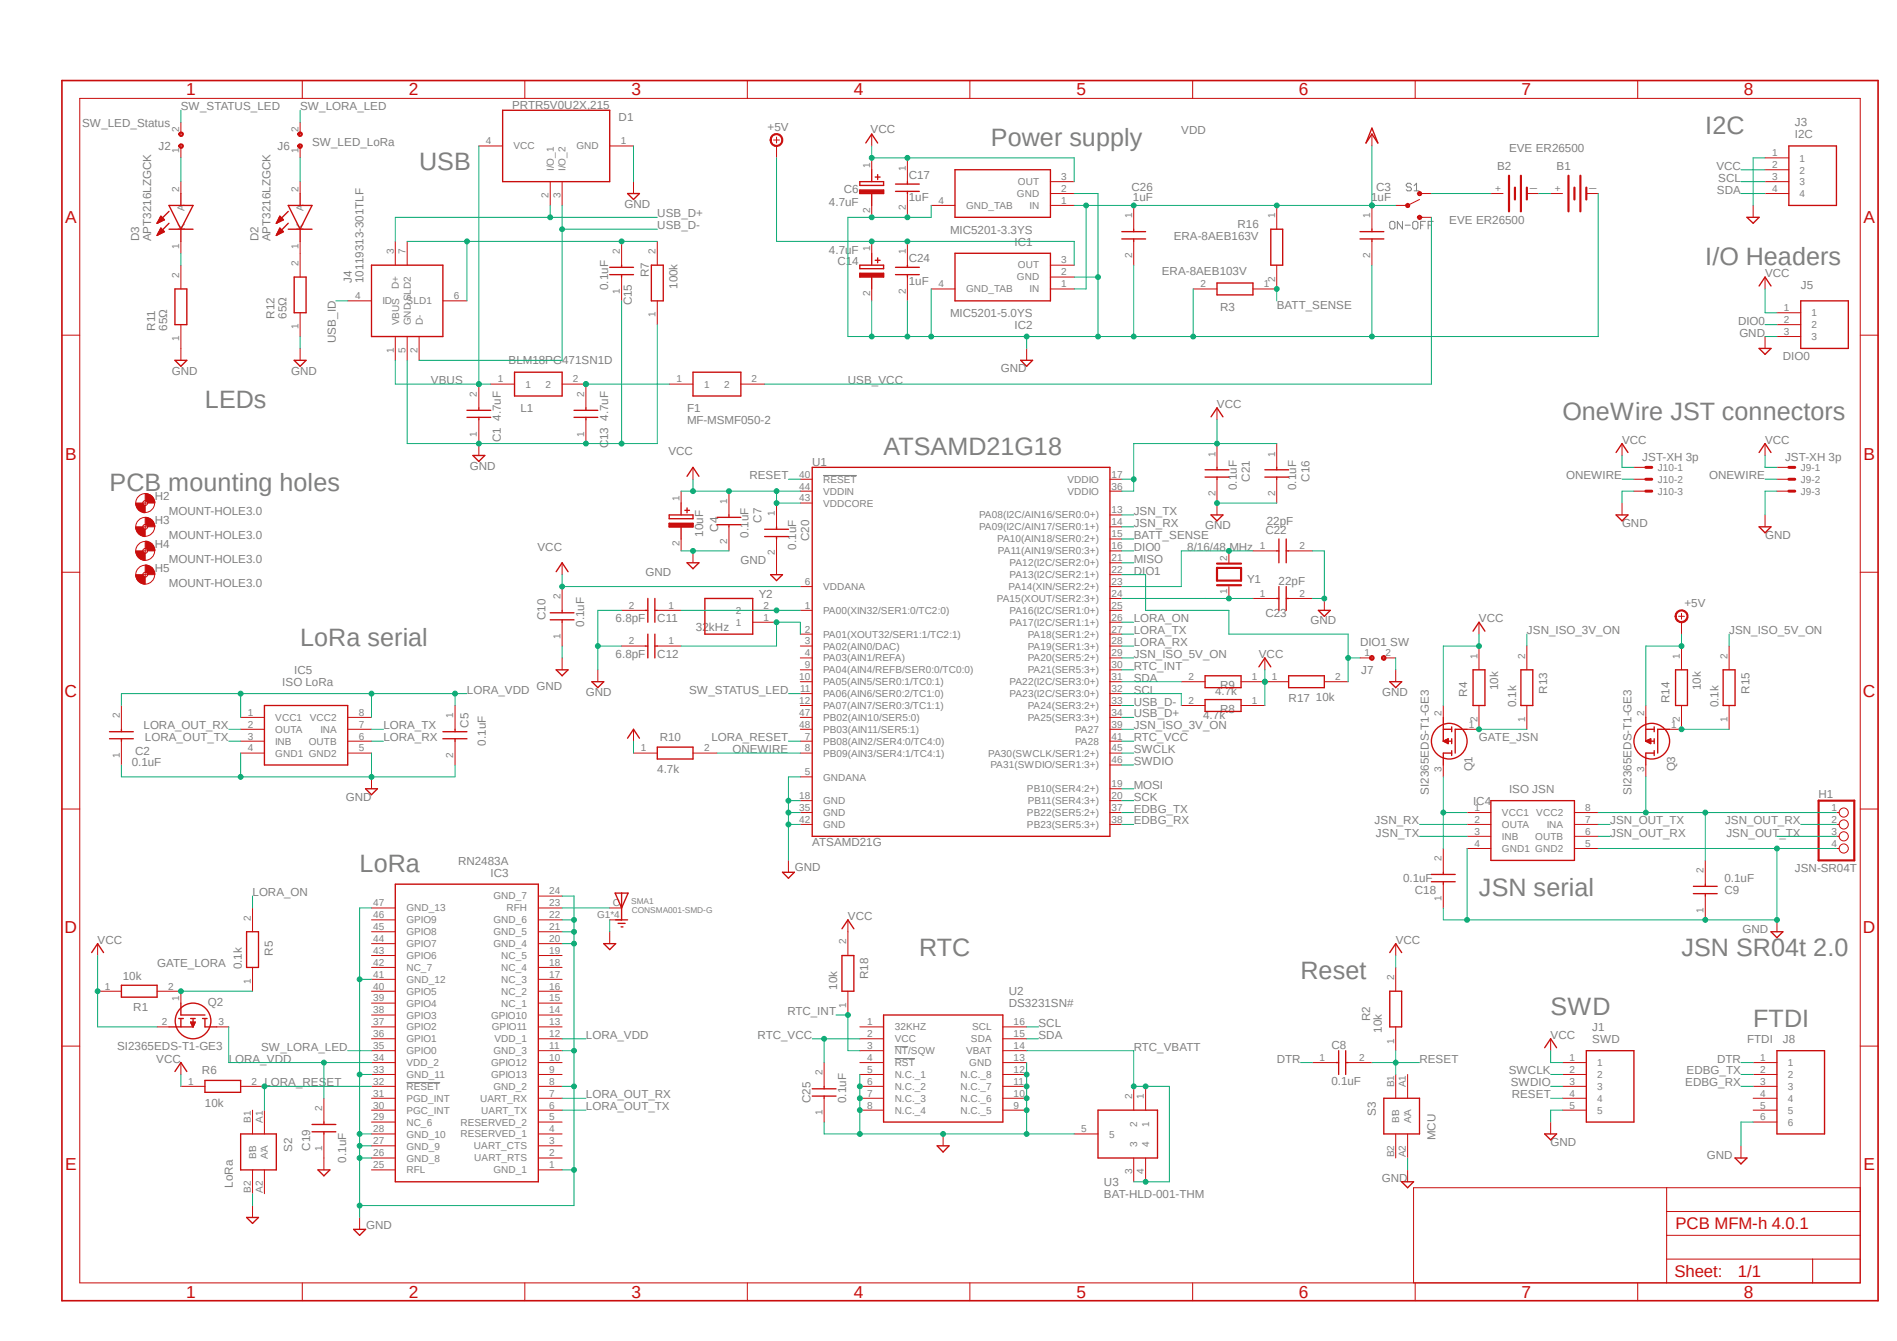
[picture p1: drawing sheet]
<svg xmlns="http://www.w3.org/2000/svg" width="297mm" height="210mm" viewBox="0 0 297 210" stroke-linecap="round" stroke-linejoin="round" font-family="sans-serif">
<defs><g id="words">
<g font-size="3.9" fill="#808080">
<text x="155.2" y="22.9">Power supply</text>
<text x="267" y="21">I2C</text>
<text x="65.6" y="26.6">USB</text>
<text x="267" y="41.5">I/O Headers</text>
<text x="32.1" y="63.9">LEDs</text>
<text x="244.6" y="65.7">OneWire JST connectors</text>
<text x="138.3" y="71.3">ATSAMD21G18</text>
<text x="17.1" y="76.9">PCB mounting holes</text>
<text x="47" y="101.2">LoRa serial</text>
<text x="56.3" y="136.6">LoRa</text>
<text x="231.6" y="140.3">JSN serial</text>
<text x="143.9" y="149.6">RTC</text>
<text x="263.3" y="149.6">JSN SR04t 2.0</text>
<text x="203.6" y="153.4">Reset</text>
<text x="242.8" y="159">SWD</text>
<text x="274.5" y="160.8">FTDI</text>
</g>
<g font-size="2.7" fill="#c90d0c">
<text x="29.2" y="14.9">1</text>
<text x="64" y="14.9">2</text>
<text x="98.8" y="14.9">3</text>
<text x="133.7" y="14.9">4</text>
<text x="168.5" y="14.9">5</text>
<text x="203.4" y="14.9">6</text>
<text x="238.2" y="14.9">7</text>
<text x="273.1" y="14.9">8</text>
<text x="10.2" y="34.9">A</text>
<text x="291.8" y="34.9">A</text>
<text x="10.2" y="72">B</text>
<text x="291.8" y="72">B</text>
<text x="10.1" y="109.1">C</text>
<text x="291.7" y="109.1">C</text>
<text x="10.1" y="146.2">D</text>
<text x="291.7" y="146.2">D</text>
<text x="10.2" y="183.3">E</text>
<text x="291.8" y="183.3">E</text>
<text x="29.2" y="203.2">1</text>
<text x="64" y="203.2">2</text>
<text x="98.8" y="203.2">3</text>
<text x="133.7" y="203.2">4</text>
<text x="168.5" y="203.2">5</text>
<text x="203.4" y="203.2">6</text>
<text x="238.2" y="203.2">7</text>
<text x="273.1" y="203.2">8</text>
</g>
<g font-size="2.6" fill="#c90d0c">
<text x="262.3" y="192.5">PCB MFM-h 4.0.1</text>
<text x="262.2" y="200.1">Sheet:</text>
<text x="272.1" y="200">1/1</text>
</g>
<g font-size="1.8" fill="#808080">
<text x="28.3" y="17.3">SW_STATUS_LED</text>
<text x="47" y="17.3">SW_LORA_LED</text>
<text x="80.2" y="17">PRTR5V0U2X,215</text>
<text x="12.9" y="19.9">SW_LED_Status</text>
<text x="24.8" y="23.5">J2</text>
<text x="43.4" y="23.5">J6</text>
<text x="48.9" y="22.9">SW_LED_LoRa</text>
<text x="96.9" y="18.9">D1</text>
<text x="120.2" y="20.5">+5V</text>
<text x="136.3" y="20.8">VCC</text>
<text x="185" y="21">VDD</text>
<text x="236.3" y="23.8">EVE ER26500</text>
<text x="281" y="21.6">I2C</text>
<text x="281" y="19.8">J3</text>
<text x="142.3" y="28">C17</text>
<text x="177.2" y="29.8">C26</text>
<text x="215.5" y="29.8">C3</text>
<text x="234.4" y="26.6">B2</text>
<text x="243.7" y="26.6">B1</text>
<text x="268.7" y="26.6">VCC</text>
<text x="269" y="28.4">SCL</text>
<text x="97.8" y="32.6">GND</text>
<text x="102.9" y="35.9">USB_D-</text>
<text x="102.9" y="34">USB_D+</text>
<text x="129.8" y="32.3">4.7uF</text>
<text x="132.1" y="30.2">C6</text>
<text x="142.3" y="31.5">1uF</text>
<text x="177.4" y="31.5">1uF</text>
<text x="193.8" y="35.7">R16</text>
<text x="214.7" y="31.5">1uF</text>
<text x="226.9" y="35">EVE ER26500</text>
<text x="268.8" y="30.3">SDA</text>
<text x="21.8" y="37.8" transform="rotate(-90 21.8 37.8)">D3</text>
<text x="23.7" y="37.8" transform="rotate(-90 23.7 37.8)">APT3216LZGCK</text>
<text x="40.5" y="37.8" transform="rotate(-90 40.5 37.8)">D2</text>
<text x="42.3" y="37.8" transform="rotate(-90 42.3 37.8)">APT3216LZGCK</text>
<text x="129.8" y="39.8">4.7uF</text>
<text x="131.1" y="41.4">C14</text>
<text x="142.3" y="41.1">C24</text>
<text x="148.8" y="36.6">MIC5201-3.3YS</text>
<text x="158.8" y="38.5">IC1</text>
<text x="183.8" y="37.5">ERA-8AEB163V</text>
<text x="55.1" y="44.3" transform="rotate(-90 55.1 44.3)">J4</text>
<text x="56.9" y="44.3" transform="rotate(-90 56.9 44.3)">10119313-301TLF</text>
<text x="95.2" y="45.4" transform="rotate(-90 95.2 45.4)">0.1uF</text>
<text x="98.9" y="47.8" transform="rotate(-90 98.9 47.8)">C15</text>
<text x="101.6" y="43.4" transform="rotate(-90 101.6 43.4)">R7</text>
<text x="106.1" y="45.3" transform="rotate(-90 106.1 45.3)">100k</text>
<text x="142.3" y="44.6">1uF</text>
<text x="181.9" y="43.1">ERA-8AEB103V</text>
<text x="276.4" y="43.4">VCC</text>
<text x="281.9" y="45.3">J5</text>
<text x="24.3" y="51.8" transform="rotate(-90 24.3 51.8)">R11</text>
<text x="26.2" y="51.8" transform="rotate(-90 26.2 51.8)">65Ω</text>
<text x="43" y="49.9" transform="rotate(-90 43 49.9)">R12</text>
<text x="44.8" y="49.9" transform="rotate(-90 44.8 49.9)">65Ω</text>
<text x="52.6" y="53.7" transform="rotate(-90 52.6 53.7)">USB_ID</text>
<text x="148.8" y="49.7">MIC5201-5.0YS</text>
<text x="158.8" y="51.5">IC2</text>
<text x="191.1" y="48.7">R3</text>
<text x="199.9" y="48.4">BATT_SENSE</text>
<text x="272.1" y="50.8">DIO0</text>
<text x="272.3" y="52.7">GND</text>
<text x="26.9" y="58.8">GND</text>
<text x="45.6" y="58.8">GND</text>
<text x="79.6" y="57.1">BLM18PG471SN1D</text>
<text x="156.7" y="58.3">GND</text>
<text x="279.1" y="56.4">DIO0</text>
<text x="67.5" y="60.2">VBUS</text>
<text x="78.4" y="65.9" transform="rotate(-90 78.4 65.9)">4.7uF</text>
<text x="81.5" y="64.5">L1</text>
<text x="95.2" y="65.9" transform="rotate(-90 95.2 65.9)">4.7uF</text>
<text x="107.6" y="64.5">F1</text>
<text x="132.8" y="60.2">USB_VCC</text>
<text x="190.5" y="63.9">VCC</text>
<text x="78.4" y="69.2" transform="rotate(-90 78.4 69.2)">C1</text>
<text x="95.2" y="70.2" transform="rotate(-90 95.2 70.2)">C13</text>
<text x="104.6" y="71.3">VCC</text>
<text x="107.6" y="66.4">MF-MSMF050-2</text>
<text x="254" y="69.5">VCC</text>
<text x="276.4" y="69.5">VCC</text>
<text x="73.6" y="73.7">GND</text>
<text x="117.3" y="75.1">RESET</text>
<text x="127.2" y="73">U1</text>
<text x="193.6" y="76.7" transform="rotate(-90 193.6 76.7)">0.1uF</text>
<text x="195.7" y="75.4" transform="rotate(-90 195.7 75.4)">C21</text>
<text x="202.9" y="76.7" transform="rotate(-90 202.9 76.7)">0.1uF</text>
<text x="205" y="75.4" transform="rotate(-90 205 75.4)">C16</text>
<text x="245.2" y="75.1">ONEWIRE</text>
<text x="257.1" y="72.2">JST-XH 3p</text>
<text x="267.6" y="75.1">ONEWIRE</text>
<text x="279.5" y="72.2">JST-XH 3p</text>
<text x="24.3" y="82.1">H3</text>
<text x="24.3" y="78.4">H2</text>
<text x="26.5" y="80.6">MOUNT-HOLE3.0</text>
<text x="112.4" y="83.3" transform="rotate(-90 112.4 83.3)">C4</text>
<text x="119.3" y="81.9" transform="rotate(-90 119.3 81.9)">C7</text>
<text x="177.5" y="82.5">JSN_RX</text>
<text x="177.5" y="80.6">JSN_TX</text>
<text x="188.7" y="82.8">GND</text>
<text x="198.1" y="83.7">C22</text>
<text x="198.3" y="82.3">22pF</text>
<text x="254" y="82.5">GND</text>
<text x="24.3" y="89.6">H5</text>
<text x="24.3" y="85.8">H4</text>
<text x="26.5" y="84.4">MOUNT-HOLE3.0</text>
<text x="26.5" y="88.1">MOUNT-HOLE3.0</text>
<text x="84.2" y="86.3">VCC</text>
<text x="110.1" y="84.1" transform="rotate(-90 110.1 84.1)">10uF</text>
<text x="116" y="88.4">GND</text>
<text x="117.2" y="84.2" transform="rotate(-90 117.2 84.2)">0.1uF</text>
<text x="124.6" y="86.1" transform="rotate(-90 124.6 86.1)">0.1uF</text>
<text x="126.7" y="84.8" transform="rotate(-90 126.7 84.8)">C20</text>
<text x="177.5" y="88.1">MISO</text>
<text x="177.5" y="86.3">DIO0</text>
<text x="177.5" y="84.4">BATT_SENSE</text>
<text x="185.9" y="86.3">8/16/48 MHz</text>
<text x="276.4" y="84.4">GND</text>
<text x="26.5" y="91.9">MOUNT-HOLE3.0</text>
<text x="101" y="90.3">GND</text>
<text x="118.8" y="93.7">Y2</text>
<text x="177.5" y="90">DIO1</text>
<text x="195.2" y="91.3">Y1</text>
<text x="200.2" y="91.6">22pF</text>
<text x="263.7" y="95.1">+5V</text>
<text x="85.4" y="97.2" transform="rotate(-90 85.4 97.2)">C10</text>
<text x="91.4" y="98.2" transform="rotate(-90 91.4 98.2)">0.1uF</text>
<text x="96.4" y="97.5">6.8pF</text>
<text x="102.9" y="97.5">C11</text>
<text x="109" y="98.8">32kHz</text>
<text x="177.5" y="101.2">LORA_RX</text>
<text x="177.5" y="99.3">LORA_TX</text>
<text x="177.5" y="97.5">LORA_ON</text>
<text x="198.1" y="96.7">C23</text>
<text x="205.2" y="97.7">GND</text>
<text x="212.9" y="101.2">DIO1 SW</text>
<text x="231.6" y="97.5">VCC</text>
<text x="239.1" y="99.3">JSN_ISO_3V_ON</text>
<text x="270.7" y="99.3">JSN_ISO_5V_ON</text>
<text x="44.2" y="107.4">ISO LoRa</text>
<text x="46.1" y="105.5">IC5</text>
<text x="96.4" y="103">6.8pF</text>
<text x="102.9" y="103">C12</text>
<text x="177.5" y="106.8">SDA</text>
<text x="177.5" y="104.9">RTC_INT</text>
<text x="177.5" y="103">JSN_ISO_5V_ON</text>
<text x="191.1" y="107.9">R9</text>
<text x="197.1" y="103">VCC</text>
<text x="213.1" y="105.5">J7</text>
<text x="73.1" y="108.6">LORA_VDD</text>
<text x="73.4" y="114" transform="rotate(-90 73.4 114)">C5</text>
<text x="84" y="108.1">GND</text>
<text x="91.7" y="108.9">GND</text>
<text x="107.9" y="108.6">SW_STATUS_LED</text>
<text x="177.5" y="108.6">SCL</text>
<text x="177.5" y="110.5">USB_D-</text>
<text x="177.5" y="112.4">USB_D+</text>
<text x="188.4" y="112.6">4.7k</text>
<text x="190.2" y="108.8">4.7k</text>
<text x="191.1" y="111.6">R8</text>
<text x="201.8" y="109.9">R17</text>
<text x="206" y="109.8">10k</text>
<text x="216.4" y="108.9">GND</text>
<text x="229.7" y="109.1" transform="rotate(-90 229.7 109.1)">R4</text>
<text x="234.6" y="108.1" transform="rotate(-90 234.6 108.1)">10k</text>
<text x="237.4" y="110.8" transform="rotate(-90 237.4 110.8)">0.1k</text>
<text x="242.2" y="108.6" transform="rotate(-90 242.2 108.6)">R13</text>
<text x="261.4" y="110.1" transform="rotate(-90 261.4 110.1)">R14</text>
<text x="266.3" y="108.1" transform="rotate(-90 266.3 108.1)">10k</text>
<text x="269.1" y="110.8" transform="rotate(-90 269.1 110.8)">0.1k</text>
<text x="273.9" y="108.6" transform="rotate(-90 273.9 108.6)">R15</text>
<text x="21.2" y="118.2">C2</text>
<text x="22.5" y="114.2">LORA_OUT_RX</text>
<text x="22.7" y="116.1">LORA_OUT_TX</text>
<text x="60" y="116.1">LORA_RX</text>
<text x="60" y="114.2">LORA_TX</text>
<text x="76.1" y="116.8" transform="rotate(-90 76.1 116.8)">0.1uF</text>
<text x="103.3" y="116.1">R10</text>
<text x="111.4" y="116.1">LORA_RESET</text>
<text x="114.7" y="117.9">ONEWIRE</text>
<text x="177.5" y="114.2">JSN_ISO_3V_ON</text>
<text x="177.5" y="117.9">SWCLK</text>
<text x="177.5" y="119.8">SWDIO</text>
<text x="177.5" y="116.1">RTC_VCC</text>
<text x="231.6" y="116.1">GATE_JSN</text>
<text x="20.6" y="120">0.1uF</text>
<text x="54.1" y="125.4">GND</text>
<text x="102.9" y="121.1">4.7k</text>
<text x="177.5" y="123.5">MOSI</text>
<text x="177.5" y="125.4">SCK</text>
<text x="223.7" y="124.5" transform="rotate(-90 223.7 124.5)">SI2365EDS-T1-GE3</text>
<text x="230.5" y="120.8" transform="rotate(-90 230.5 120.8)">Q1</text>
<text x="236.3" y="124.2">ISO JSN</text>
<text x="255.4" y="124.5" transform="rotate(-90 255.4 124.5)">SI2365EDS-T1-GE3</text>
<text x="262.3" y="120.8" transform="rotate(-90 262.3 120.8)">Q3</text>
<text x="284.7" y="124.9">H1</text>
<text x="177.5" y="127.3">EDBG_TX</text>
<text x="177.5" y="129.1">EDBG_RX</text>
<text x="215.2" y="129.1">JSN_RX</text>
<text x="215.4" y="131">JSN_TX</text>
<text x="230.6" y="126">IC4</text>
<text x="252.1" y="131">JSN_OUT_RX</text>
<text x="252.1" y="129.1">JSN_OUT_TX</text>
<text x="270.1" y="129.1">JSN_OUT_RX</text>
<text x="270.3" y="131">JSN_OUT_TX</text>
<text x="71.7" y="135.4">RN2483A</text>
<text x="76.8" y="137.3">IC3</text>
<text x="124.5" y="136.5">GND</text>
<text x="127.2" y="132.5">ATSAMD21G</text>
<text x="281" y="136.6">JSN-SR04T</text>
<text x="39.5" y="140.3">LORA_ON</text>
<text x="219.7" y="138.2">0.1uF</text>
<text x="221.5" y="140">C18</text>
<text x="270" y="138.2">0.1uF</text>
<text x="270" y="140">C9</text>
<text x="15.3" y="147.8">VCC</text>
<text x="42.7" y="149.6" transform="rotate(-90 42.7 149.6)">R5</text>
<text x="132.8" y="144.1">VCC</text>
<text x="218.5" y="147.8">VCC</text>
<text x="272.8" y="146.2">GND</text>
<text x="19.2" y="153.5">10k</text>
<text x="24.6" y="151.5">GATE_LORA</text>
<text x="37.8" y="151.8" transform="rotate(-90 37.8 151.8)">0.1k</text>
<text x="131.1" y="155" transform="rotate(-90 131.1 155)">10k</text>
<text x="135.9" y="153.4" transform="rotate(-90 135.9 153.4)">R18</text>
<text x="157.9" y="155.9">U2</text>
<text x="20.9" y="158.4">R1</text>
<text x="32.6" y="157.6">Q2</text>
<text x="123.3" y="159">RTC_INT</text>
<text x="157.9" y="157.7">DS3231SN#</text>
<text x="162.6" y="160.8">SCL</text>
<text x="214.5" y="159.9" transform="rotate(-90 214.5 159.9)">R2</text>
<text x="216.4" y="161.8" transform="rotate(-90 216.4 161.8)">10k</text>
<text x="249.3" y="161.5">J1</text>
<text x="18.3" y="164.4">SI2365EDS-T1-GE3</text>
<text x="24.5" y="166.4">VCC</text>
<text x="35.8" y="166.4">LORA_VDD</text>
<text x="40.9" y="164.5">SW_LORA_LED</text>
<text x="91.7" y="162.7">LORA_VDD</text>
<text x="118.6" y="162.7">RTC_VCC</text>
<text x="162.6" y="162.7">SDA</text>
<text x="177.5" y="164.5">RTC_VBATT</text>
<text x="199.9" y="166.4">DTR</text>
<text x="208.4" y="164.3">C8</text>
<text x="222.2" y="166.4">RESET</text>
<text x="242.8" y="162.7">VCC</text>
<text x="249.3" y="163.3">SWD</text>
<text x="268.9" y="166.4">DTR</text>
<text x="273.6" y="163.3">FTDI</text>
<text x="279.1" y="163.3">J8</text>
<text x="31.6" y="168.3">R6</text>
<text x="32.1" y="173.3">10k</text>
<text x="41.4" y="170.1">LORA_RESET</text>
<text x="91.7" y="173.9">LORA_OUT_TX</text>
<text x="91.7" y="172">LORA_OUT_RX</text>
<text x="126.9" y="172.8" transform="rotate(-90 126.9 172.8)">C25</text>
<text x="132.5" y="172.8" transform="rotate(-90 132.5 172.8)">0.1uF</text>
<text x="208.4" y="169.9">0.1uF</text>
<text x="236.2" y="168.3">SWCLK</text>
<text x="236.6" y="170.1">SWDIO</text>
<text x="236.7" y="172">RESET</text>
<text x="263.9" y="170.1">EDBG_RX</text>
<text x="264.1" y="168.3">EDBG_TX</text>
<text x="215.4" y="174.8" transform="rotate(-90 215.4 174.8)">S3</text>
<text x="224.7" y="178.6" transform="rotate(-90 224.7 178.6)">MCU</text>
<text x="242.8" y="179.5">GND</text>
<text x="45.8" y="180.4" transform="rotate(-90 45.8 180.4)">S2</text>
<text x="48.6" y="180.2" transform="rotate(-90 48.6 180.2)">C19</text>
<text x="54.2" y="182.1" transform="rotate(-90 54.2 182.1)">0.1uF</text>
<text x="172.8" y="185.7">U3</text>
<text x="216.4" y="185.1">GND</text>
<text x="267.3" y="181.6">GND</text>
<text x="36.4" y="186" transform="rotate(-90 36.4 186)">LoRa</text>
<text x="172.8" y="187.6">BAT-HLD-001-THM</text>
<text x="57.3" y="192.4">GND</text>
</g>
<g font-size="1.6" fill="#808080">
<text x="28.1" y="20.7" transform="rotate(-90 28.1 20.7)">2</text>
<text x="46.7" y="20.7" transform="rotate(-90 46.7 20.7)">2</text>
<text x="76.1" y="22.6">4</text>
<text x="80.4" y="23.4">VCC</text>
<text x="90.3" y="23.4">GND</text>
<text x="97.2" y="22.6">1</text>
<text x="28.1" y="24" transform="rotate(-90 28.1 24)">1</text>
<text x="46.7" y="24" transform="rotate(-90 46.7 24)">1</text>
<text x="86.7" y="26.8" transform="rotate(-90 86.7 26.8)">I/O_1</text>
<text x="88.6" y="26.8" transform="rotate(-90 88.6 26.8)">I/O_2</text>
<text x="136.2" y="26.3" transform="rotate(-90 136.2 26.3)">1</text>
<text x="141.8" y="26.8" transform="rotate(-90 141.8 26.8)">1</text>
<text x="159.4" y="29">OUT</text>
<text x="166.2" y="28.2">3</text>
<text x="277.5" y="24.5">1</text>
<text x="277.5" y="26.3">2</text>
<text x="277.5" y="28.2">3</text>
<text x="281.8" y="25.3">1</text>
<text x="281.8" y="27.2">2</text>
<text x="281.8" y="29">3</text>
<text x="28.1" y="30.1" transform="rotate(-90 28.1 30.1)">2</text>
<text x="28.9" y="33.1" transform="rotate(-90 28.9 33.1)">A</text>
<text x="46.7" y="30.1" transform="rotate(-90 46.7 30.1)">2</text>
<text x="47.5" y="33.1" transform="rotate(-90 47.5 33.1)">A</text>
<text x="85.9" y="31.1" transform="rotate(-90 85.9 31.1)">2</text>
<text x="87.8" y="31.1" transform="rotate(-90 87.8 31.1)">3</text>
<text x="136.2" y="33.4" transform="rotate(-90 136.2 33.4)">2</text>
<text x="141.8" y="32.9" transform="rotate(-90 141.8 32.9)">2</text>
<text x="146.9" y="31.9">4</text>
<text x="151.3" y="32.8">GND_TAB</text>
<text x="159.2" y="30.9">GND</text>
<text x="161.2" y="32.7">IN</text>
<text x="166.2" y="31.9">1</text>
<text x="166.2" y="30.1">2</text>
<text x="177.2" y="34.2" transform="rotate(-90 177.2 34.2)">1</text>
<text x="199.6" y="34.2" transform="rotate(-90 199.6 34.2)">1</text>
<text x="214.5" y="34.2" transform="rotate(-90 214.5 34.2)">1</text>
<text x="234.1" y="30.1">+</text>
<text x="239.3" y="30.1">－</text>
<text x="243.5" y="30.1">+</text>
<text x="248.6" y="30.1">－</text>
<text x="277.5" y="30.1">4</text>
<text x="281.8" y="30.9">4</text>
<text x="28.1" y="38.9" transform="rotate(-90 28.1 38.9)">1</text>
<text x="28.9" y="36.1" transform="rotate(-90 28.9 36.1)">K</text>
<text x="46.7" y="41.7" transform="rotate(-90 46.7 41.7)">2</text>
<text x="46.7" y="38.9" transform="rotate(-90 46.7 38.9)">1</text>
<text x="47.5" y="36.1" transform="rotate(-90 47.5 36.1)">K</text>
<text x="61.6" y="39.8" transform="rotate(-90 61.6 39.8)">3</text>
<text x="63.5" y="39.8" transform="rotate(-90 63.5 39.8)">7</text>
<text x="97.1" y="39.8" transform="rotate(-90 97.1 39.8)">2</text>
<text x="102.7" y="39.8" transform="rotate(-90 102.7 39.8)">2</text>
<text x="136.2" y="39.4" transform="rotate(-90 136.2 39.4)">1</text>
<text x="141.8" y="39.8" transform="rotate(-90 141.8 39.8)">1</text>
<text x="166.2" y="41.2">3</text>
<text x="177.2" y="40.4" transform="rotate(-90 177.2 40.4)">2</text>
<text x="214.5" y="40.4" transform="rotate(-90 214.5 40.4)">2</text>
<text x="28.1" y="43.5" transform="rotate(-90 28.1 43.5)">2</text>
<text x="55.6" y="46.9">4</text>
<text x="59.9" y="47.7">ID</text>
<text x="62.4" y="45.3" transform="rotate(-90 62.4 45.3)">D+</text>
<text x="63.7" y="47.7">SLD1</text>
<text x="71.1" y="46.9">6</text>
<text x="97.1" y="46" transform="rotate(-90 97.1 46)">1</text>
<text x="136.2" y="46.4" transform="rotate(-90 136.2 46.4)">2</text>
<text x="141.8" y="46" transform="rotate(-90 141.8 46)">2</text>
<text x="146.9" y="45">4</text>
<text x="151.3" y="45.8">GND_TAB</text>
<text x="159.2" y="43.9">GND</text>
<text x="159.4" y="42">OUT</text>
<text x="161.2" y="45.8">IN</text>
<text x="166.2" y="45">1</text>
<text x="166.2" y="43.1">2</text>
<text x="188" y="45">2</text>
<text x="197.9" y="45">1</text>
<text x="199.6" y="44.1" transform="rotate(-90 199.6 44.1)">2</text>
<text x="28.1" y="53.4" transform="rotate(-90 28.1 53.4)">1</text>
<text x="46.7" y="51.6" transform="rotate(-90 46.7 51.6)">1</text>
<text x="62.5" y="51" transform="rotate(-90 62.5 51)">VBUS</text>
<text x="64.3" y="51" transform="rotate(-90 64.3 51)">GND SLD2</text>
<text x="66.2" y="51" transform="rotate(-90 66.2 51)">D-</text>
<text x="102.7" y="49.7" transform="rotate(-90 102.7 49.7)">1</text>
<text x="279.3" y="48.7">1</text>
<text x="279.3" y="50.6">2</text>
<text x="279.3" y="52.5">3</text>
<text x="283.6" y="49.5">1</text>
<text x="283.6" y="51.4">2</text>
<text x="283.6" y="53.3">3</text>
<text x="61.6" y="55.3" transform="rotate(-90 61.6 55.3)">1</text>
<text x="63.5" y="55.3" transform="rotate(-90 63.5 55.3)">5</text>
<text x="65.4" y="55.3" transform="rotate(-90 65.4 55.3)">2</text>
<text x="77.9" y="59.9">1</text>
<text x="89.7" y="59.9">2</text>
<text x="105.9" y="59.9">1</text>
<text x="117.7" y="59.9">2</text>
<text x="74.7" y="62.2" transform="rotate(-90 74.7 62.2)">2</text>
<text x="82.3" y="60.7">1</text>
<text x="85.4" y="60.7">2</text>
<text x="91.5" y="62.2" transform="rotate(-90 91.5 62.2)">2</text>
<text x="110.2" y="60.7">1</text>
<text x="113.4" y="60.7">2</text>
<text x="74.7" y="68.4" transform="rotate(-90 74.7 68.4)">1</text>
<text x="91.5" y="68.4" transform="rotate(-90 91.5 68.4)">1</text>
<text x="190.3" y="71.5" transform="rotate(-90 190.3 71.5)">1</text>
<text x="199.6" y="71.5" transform="rotate(-90 199.6 71.5)">1</text>
<text x="125.1" y="74.8">40</text>
<text x="125.1" y="76.7">44</text>
<text x="128.9" y="75.6">RESET</text>
<text x="128.9" y="77.5">VDDIN</text>
<text x="167.1" y="75.6">VDDIO</text>
<text x="167.1" y="77.5">VDDIO</text>
<text x="174" y="74.8">17</text>
<text x="174" y="76.7">36</text>
<text x="190.3" y="77.7" transform="rotate(-90 190.3 77.7)">2</text>
<text x="199.6" y="77.7" transform="rotate(-90 199.6 77.7)">2</text>
<text x="259.5" y="73.8">J10-1</text>
<text x="259.5" y="75.6">J10-2</text>
<text x="259.5" y="77.5">J10-3</text>
<text x="281.9" y="73.8">J9-1</text>
<text x="281.9" y="75.6">J9-2</text>
<text x="281.9" y="77.5">J9-3</text>
<text x="106.4" y="78.5" transform="rotate(-90 106.4 78.5)">1</text>
<text x="113.8" y="78.9" transform="rotate(-90 113.8 78.9)">1</text>
<text x="121.3" y="80.8" transform="rotate(-90 121.3 80.8)">1</text>
<text x="125.1" y="78.5">43</text>
<text x="128.9" y="79.4">VDDCORE</text>
<text x="153.3" y="81.2">PA08(I2C/AIN16/SER0:0+)</text>
<text x="153.3" y="83.1">PA09(I2C/AIN17/SER0:1+)</text>
<text x="174" y="80.4">13</text>
<text x="174" y="82.3">14</text>
<text x="106.4" y="85.6" transform="rotate(-90 106.4 85.6)">2</text>
<text x="113.8" y="85.1" transform="rotate(-90 113.8 85.1)">2</text>
<text x="121.3" y="87" transform="rotate(-90 121.3 87)">2</text>
<text x="156.1" y="84.9">PA10(AIN18/SER0:2+)</text>
<text x="156.3" y="86.8">PA11(AIN19/SER0:3+)</text>
<text x="158.1" y="88.6">PA12(I2C/SER2:0+)</text>
<text x="174" y="84.1">15</text>
<text x="174" y="86">16</text>
<text x="174" y="87.8">21</text>
<text x="174" y="89.7">22</text>
<text x="192.1" y="87.8" transform="rotate(-90 192.1 87.8)">2</text>
<text x="197.3" y="86">1</text>
<text x="203.5" y="86">2</text>
<text x="87.8" y="93.8" transform="rotate(-90 87.8 93.8)">2</text>
<text x="98.5" y="95.3">2</text>
<text x="104.6" y="95.3">1</text>
<text x="119.5" y="95.3">2</text>
<text x="126" y="95.3">1</text>
<text x="126" y="91.6">6</text>
<text x="128.9" y="92.4">VDDANA</text>
<text x="156.1" y="94.3">PA15(XOUT/SER2:3+)</text>
<text x="157.9" y="92.4">PA14(XIN/SER2:2+)</text>
<text x="158.1" y="90.5">PA13(I2C/SER2:1+)</text>
<text x="174" y="91.6">23</text>
<text x="174" y="93.5">24</text>
<text x="174" y="95.3">25</text>
<text x="192.1" y="93" transform="rotate(-90 192.1 93)">1</text>
<text x="197.3" y="93.5">1</text>
<text x="203.5" y="93.5">2</text>
<text x="87.8" y="100" transform="rotate(-90 87.8 100)">1</text>
<text x="98.5" y="100.9">2</text>
<text x="104.6" y="100.9">1</text>
<text x="115.2" y="98">1</text>
<text x="115.2" y="96.1">2</text>
<text x="119.5" y="97.2">1</text>
<text x="126" y="99.1">2</text>
<text x="126" y="100.9">3</text>
<text x="128.9" y="96.1">PA00(XIN32/SER1:0/TC2:0)</text>
<text x="128.9" y="99.9">PA01(XOUT32/SER1:1/TC2:1)</text>
<text x="128.9" y="101.7">PA02(AIN0/DAC)</text>
<text x="158.1" y="96.1">PA16(I2C/SER1:0+)</text>
<text x="158.1" y="98">PA17(I2C/SER1:1+)</text>
<text x="160.9" y="99.9">PA18(SER1:2+)</text>
<text x="160.9" y="101.7">PA19(SER1:3+)</text>
<text x="174" y="97.2">26</text>
<text x="174" y="99.1">27</text>
<text x="174" y="100.9">28</text>
<text x="125.1" y="106.5">10</text>
<text x="126" y="102.8">4</text>
<text x="126" y="104.6">9</text>
<text x="128.9" y="103.6">PA03(AIN1/REFA)</text>
<text x="128.9" y="105.5">PA04(AIN4/REFB/SER0:0/TC0:0)</text>
<text x="128.9" y="107.3">PA05(AIN5/SER0:1/TC0:1)</text>
<text x="158.1" y="107.3">PA22(I2C/SER3:0+)</text>
<text x="160.9" y="103.6">PA20(SER5:2+)</text>
<text x="160.9" y="105.5">PA21(SER5:3+)</text>
<text x="174" y="102.8">29</text>
<text x="174" y="104.6">30</text>
<text x="174" y="106.5">31</text>
<text x="186.1" y="106.5">2</text>
<text x="196" y="106.5">1</text>
<text x="199.1" y="106.5">1</text>
<text x="209" y="106.5">2</text>
<text x="213.7" y="102.8">1</text>
<text x="216.9" y="102.8">2</text>
<text x="231.3" y="103.2" transform="rotate(-90 231.3 103.2)">1</text>
<text x="238.8" y="103.2" transform="rotate(-90 238.8 103.2)">2</text>
<text x="263" y="103.2" transform="rotate(-90 263 103.2)">1</text>
<text x="270.5" y="103.2" transform="rotate(-90 270.5 103.2)">2</text>
<text x="18.8" y="112.5" transform="rotate(-90 18.8 112.5)">2</text>
<text x="38.8" y="112.1">1</text>
<text x="38.8" y="114">2</text>
<text x="43.1" y="112.9">VCC1</text>
<text x="48.5" y="112.9">VCC2</text>
<text x="56.2" y="112.1">8</text>
<text x="56.2" y="114">7</text>
<text x="70.9" y="112.5" transform="rotate(-90 70.9 112.5)">1</text>
<text x="125.1" y="110.2">12</text>
<text x="125.1" y="112.1">47</text>
<text x="125.1" y="114">48</text>
<text x="125.3" y="108.4">11</text>
<text x="128.9" y="109.2">PA06(AIN6/SER0:2/TC1:0)</text>
<text x="128.9" y="111">PA07(AIN7/SER0:3/TC1:1)</text>
<text x="128.9" y="112.9">PB02(AIN10/SER5:0)</text>
<text x="158.1" y="109.2">PA23(I2C/SER3:0+)</text>
<text x="160.9" y="111">PA24(SER3:2+)</text>
<text x="160.9" y="112.9">PA25(SER3:3+)</text>
<text x="174" y="108.4">32</text>
<text x="174" y="110.2">33</text>
<text x="174" y="112.1">34</text>
<text x="174" y="114">39</text>
<text x="186.1" y="110.2">2</text>
<text x="196" y="110.2">1</text>
<text x="225.7" y="112.1" transform="rotate(-90 225.7 112.1)">2</text>
<text x="230" y="114">1</text>
<text x="231.3" y="113.1" transform="rotate(-90 231.3 113.1)">2</text>
<text x="238.8" y="113.1" transform="rotate(-90 238.8 113.1)">1</text>
<text x="257.4" y="112.1" transform="rotate(-90 257.4 112.1)">2</text>
<text x="261.7" y="114">1</text>
<text x="263" y="113.1" transform="rotate(-90 263 113.1)">2</text>
<text x="270.5" y="113.1" transform="rotate(-90 270.5 113.1)">1</text>
<text x="18.8" y="118.7" transform="rotate(-90 18.8 118.7)">1</text>
<text x="38.8" y="115.8">3</text>
<text x="38.8" y="117.7">4</text>
<text x="43.1" y="114.8">OUTA</text>
<text x="43.1" y="116.6">INB</text>
<text x="43.1" y="118.5">GND1 GND2</text>
<text x="48.3" y="116.6">OUTB</text>
<text x="50.2" y="114.8">INA</text>
<text x="56.2" y="115.8">6</text>
<text x="56.2" y="117.7">5</text>
<text x="70.9" y="118.7" transform="rotate(-90 70.9 118.7)">2</text>
<text x="100.3" y="117.7">1</text>
<text x="110.2" y="117.7">2</text>
<text x="126" y="115.8">7</text>
<text x="126" y="117.7">8</text>
<text x="128.9" y="116.6">PB08(AIN2/SER4:0/TC4:0)</text>
<text x="128.9" y="118.5">PB09(AIN3/SER4:1/TC4:1)</text>
<text x="128.9" y="114.8">PB03(AIN11/SER5:1)</text>
<text x="154.7" y="118.5">PA30(SWCLK/SER1:2+)</text>
<text x="168.3" y="114.8">PA27</text>
<text x="168.3" y="116.6">PA28</text>
<text x="174" y="115.8">41</text>
<text x="174" y="117.7">45</text>
<text x="174" y="119.5">46</text>
<text x="125.1" y="125.1">18</text>
<text x="126" y="121.4">5</text>
<text x="128.9" y="122.3">GNDANA</text>
<text x="128.9" y="126">GND</text>
<text x="155.1" y="120.4">PA31(SWDIO/SER1:3+)</text>
<text x="160.8" y="124.1">PB10(SER4:2+)</text>
<text x="160.9" y="125.9">PB11(SER4:3+)</text>
<text x="174" y="125.1">20</text>
<text x="174" y="123.3">19</text>
<text x="225.7" y="120.9" transform="rotate(-90 225.7 120.9)">3</text>
<text x="257.4" y="120.9" transform="rotate(-90 257.4 120.9)">3</text>
<text x="125.1" y="127">35</text>
<text x="125.1" y="128.9">42</text>
<text x="128.9" y="127.8">GND</text>
<text x="128.9" y="129.7">GND</text>
<text x="160.8" y="127.8">PB22(SER5:2+)</text>
<text x="160.8" y="129.7">PB23(SER5:3+)</text>
<text x="174" y="127">37</text>
<text x="174" y="128.9">38</text>
<text x="230.8" y="127">1</text>
<text x="230.8" y="128.9">2</text>
<text x="230.8" y="130.7">3</text>
<text x="235.2" y="127.8">VCC1</text>
<text x="235.2" y="129.7">OUTA</text>
<text x="235.2" y="131.6">INB</text>
<text x="240.4" y="131.5">OUTB</text>
<text x="240.5" y="127.8">VCC2</text>
<text x="242.2" y="129.7">INA</text>
<text x="248.2" y="127">8</text>
<text x="248.2" y="128.9">7</text>
<text x="248.2" y="130.7">6</text>
<text x="286.8" y="127">1</text>
<text x="286.8" y="128.9">2</text>
<text x="286.8" y="130.7">3</text>
<text x="225.7" y="134.9" transform="rotate(-90 225.7 134.9)">2</text>
<text x="230.8" y="132.6">4</text>
<text x="235.2" y="133.4">GND1 GND2</text>
<text x="248.2" y="132.6">5</text>
<text x="266.7" y="136.7" transform="rotate(-90 266.7 136.7)">2</text>
<text x="286.8" y="132.6">4</text>
<text x="58.4" y="143.8">46</text>
<text x="58.4" y="141.9">47</text>
<text x="63.6" y="142.7">GND_13</text>
<text x="77.3" y="140.8">GND_7</text>
<text x="79.3" y="142.7">RFH</text>
<text x="86" y="143.8">22</text>
<text x="86" y="141.9">23</text>
<text x="86" y="140.1">24</text>
<text x="93.5" y="143.8">G1*4</text>
<text x="95.9" y="141.9">C</text>
<text x="225.7" y="141.1" transform="rotate(-90 225.7 141.1)">1</text>
<text x="266.7" y="142.9" transform="rotate(-90 266.7 142.9)">1</text>
<text x="39.3" y="144.2" transform="rotate(-90 39.3 144.2)">2</text>
<text x="58.4" y="149.4">43</text>
<text x="58.4" y="147.5">44</text>
<text x="58.4" y="145.7">45</text>
<text x="63.6" y="148.3">GPIO7</text>
<text x="63.6" y="146.5">GPIO8</text>
<text x="63.6" y="144.6">GPIO9</text>
<text x="77.3" y="148.3">GND_4</text>
<text x="77.3" y="146.5">GND_5</text>
<text x="77.3" y="144.6">GND_6</text>
<text x="86" y="149.4">19</text>
<text x="86" y="147.5">20</text>
<text x="86" y="145.7">21</text>
<text x="132.5" y="147.9" transform="rotate(-90 132.5 147.9)">2</text>
<text x="16.4" y="155">1</text>
<text x="26.3" y="155">2</text>
<text x="39.3" y="154.1" transform="rotate(-90 39.3 154.1)">1</text>
<text x="58.4" y="155">40</text>
<text x="58.4" y="153.1">41</text>
<text x="58.4" y="151.3">42</text>
<text x="63.6" y="155.8">GPIO5</text>
<text x="63.6" y="153.9">GND_12</text>
<text x="63.6" y="152.1">NC_7</text>
<text x="63.6" y="150.2">GPIO6</text>
<text x="78.5" y="155.8">NC_2</text>
<text x="78.5" y="153.9">NC_3</text>
<text x="78.5" y="152.1">NC_4</text>
<text x="78.5" y="150.2">NC_5</text>
<text x="86" y="155">16</text>
<text x="86" y="153.1">17</text>
<text x="86" y="151.3">18</text>
<text x="218.3" y="153.5" transform="rotate(-90 218.3 153.5)">2</text>
<text x="25.3" y="160.6">2</text>
<text x="28.1" y="156.8" transform="rotate(-90 28.1 156.8)">1</text>
<text x="34.2" y="160.6">3</text>
<text x="58.4" y="160.6">37</text>
<text x="58.4" y="158.7">38</text>
<text x="58.4" y="156.8">39</text>
<text x="63.6" y="161.4">GPIO2</text>
<text x="63.6" y="159.5">GPIO3</text>
<text x="63.6" y="157.6">GPIO4</text>
<text x="76.9" y="159.5">GPIO10</text>
<text x="77" y="161.4">GPIO11</text>
<text x="78.5" y="157.6">NC_1</text>
<text x="86" y="160.6">13</text>
<text x="86" y="158.7">14</text>
<text x="86" y="156.8">15</text>
<text x="132.5" y="157.9" transform="rotate(-90 132.5 157.9)">1</text>
<text x="135.8" y="160.6">1</text>
<text x="140.1" y="161.4">32KHZ</text>
<text x="152.2" y="161.4">SCL</text>
<text x="158.7" y="160.6">16</text>
<text x="58.4" y="166.2">34</text>
<text x="58.4" y="164.3">35</text>
<text x="58.4" y="162.4">36</text>
<text x="63.6" y="167">VDD_2</text>
<text x="63.6" y="165.1">GPIO0</text>
<text x="63.6" y="163.2">GPIO1</text>
<text x="76.9" y="167">GPIO12</text>
<text x="77.3" y="165.1">GND_3</text>
<text x="77.4" y="163.2">VDD_1</text>
<text x="86" y="166.2">10</text>
<text x="86" y="164.3">11</text>
<text x="86" y="162.4">12</text>
<text x="135.8" y="162.4">2</text>
<text x="135.8" y="164.3">3</text>
<text x="135.8" y="166.2">4</text>
<text x="140.1" y="163.2">VCC</text>
<text x="140.1" y="165.1">NT/SQW</text>
<text x="140.1" y="167">RST</text>
<text x="151.3" y="165.1">VBAT</text>
<text x="151.8" y="167">GND</text>
<text x="152" y="163.2">SDA</text>
<text x="158.7" y="162.4">15</text>
<text x="158.7" y="164.3">14</text>
<text x="158.7" y="166.2">13</text>
<text x="206.6" y="166.2">1</text>
<text x="212.8" y="166.2">2</text>
<text x="218.3" y="163.4" transform="rotate(-90 218.3 163.4)">1</text>
<text x="245.7" y="166.2">1</text>
<text x="250.1" y="167">1</text>
<text x="275.6" y="166.2">1</text>
<text x="279.9" y="167">1</text>
<text x="29.5" y="169.9">1</text>
<text x="39.4" y="169.9">2</text>
<text x="58.4" y="173.6">30</text>
<text x="58.4" y="171.7">31</text>
<text x="58.4" y="169.9">32</text>
<text x="58.4" y="168">33</text>
<text x="63.6" y="172.6">PGD_INT</text>
<text x="63.6" y="170.7">RESET</text>
<text x="63.6" y="168.9">GND_11</text>
<text x="75.2" y="172.6">UART_RX</text>
<text x="76.9" y="168.8">GPIO13</text>
<text x="77.3" y="170.7">GND_2</text>
<text x="86" y="173.6">6</text>
<text x="86" y="171.7">7</text>
<text x="86" y="169.9">8</text>
<text x="86" y="168">9</text>
<text x="128.8" y="168.4" transform="rotate(-90 128.8 168.4)">2</text>
<text x="135.8" y="168">5</text>
<text x="135.8" y="169.9">6</text>
<text x="135.8" y="171.7">7</text>
<text x="135.8" y="173.6">8</text>
<text x="140.1" y="168.9">N.C._1</text>
<text x="140.1" y="170.7">N.C._2</text>
<text x="140.1" y="172.6">N.C._3</text>
<text x="150.4" y="168.8">N.C._8</text>
<text x="150.4" y="170.7">N.C._7</text>
<text x="150.4" y="172.6">N.C._6</text>
<text x="158.7" y="168">12</text>
<text x="158.7" y="169.9">11</text>
<text x="158.7" y="171.7">10</text>
<text x="158.7" y="173.6">9</text>
<text x="177.2" y="172.2" transform="rotate(-90 177.2 172.2)">2</text>
<text x="179.1" y="172.2" transform="rotate(-90 179.1 172.2)">1</text>
<text x="218.3" y="170.3" transform="rotate(-90 218.3 170.3)">B1</text>
<text x="220.1" y="170.3" transform="rotate(-90 220.1 170.3)">A1</text>
<text x="245.7" y="168">2</text>
<text x="245.7" y="169.9">3</text>
<text x="245.7" y="171.7">4</text>
<text x="245.7" y="173.6">5</text>
<text x="250.1" y="168.9">2</text>
<text x="250.1" y="170.7">3</text>
<text x="250.1" y="172.6">4</text>
<text x="275.6" y="168">2</text>
<text x="275.6" y="169.9">3</text>
<text x="275.6" y="171.7">4</text>
<text x="275.6" y="173.6">5</text>
<text x="279.9" y="168.9">2</text>
<text x="279.9" y="170.7">3</text>
<text x="279.9" y="172.6">4</text>
<text x="39.3" y="175.9" transform="rotate(-90 39.3 175.9)">B1</text>
<text x="41.1" y="175.9" transform="rotate(-90 41.1 175.9)">A1</text>
<text x="50.5" y="174" transform="rotate(-90 50.5 174)">2</text>
<text x="58.4" y="179.2">27</text>
<text x="58.4" y="177.3">28</text>
<text x="58.4" y="175.5">29</text>
<text x="63.6" y="178.2">GND_10</text>
<text x="63.6" y="176.3">NC_6</text>
<text x="63.6" y="174.5">PGC_INT</text>
<text x="72.1" y="178.1">RESERVED_1</text>
<text x="72.1" y="176.3">RESERVED_2</text>
<text x="75.4" y="174.4">UART_TX</text>
<text x="86" y="179.2">3</text>
<text x="86" y="177.3">4</text>
<text x="86" y="175.5">5</text>
<text x="128.8" y="174.6" transform="rotate(-90 128.8 174.6)">1</text>
<text x="140.1" y="174.5">N.C._4</text>
<text x="150.4" y="174.4">N.C._5</text>
<text x="169.3" y="177.3">5</text>
<text x="173.7" y="178.2">5</text>
<text x="178.1" y="179.6" transform="rotate(-90 178.1 179.6)">3</text>
<text x="178.1" y="176.5" transform="rotate(-90 178.1 176.5)">2</text>
<text x="179.9" y="179.6" transform="rotate(-90 179.9 179.6)">4</text>
<text x="179.9" y="176.5" transform="rotate(-90 179.9 176.5)">1</text>
<text x="219.1" y="175.9" transform="rotate(-90 219.1 175.9)">B'B</text>
<text x="220.9" y="175.9" transform="rotate(-90 220.9 175.9)">A'A</text>
<text x="250.1" y="174.5">5</text>
<text x="275.6" y="175.5">6</text>
<text x="279.9" y="174.5">5</text>
<text x="279.9" y="176.3">6</text>
<text x="40.1" y="181.5" transform="rotate(-90 40.1 181.5)">B'B</text>
<text x="42" y="181.5" transform="rotate(-90 42 181.5)">A'A</text>
<text x="50.5" y="180.2" transform="rotate(-90 50.5 180.2)">1</text>
<text x="58.4" y="182.9">25</text>
<text x="58.4" y="181.1">26</text>
<text x="63.6" y="183.8">RFL</text>
<text x="63.6" y="181.9">GND_8</text>
<text x="63.6" y="180">GND_9</text>
<text x="74.2" y="180">UART_CTS</text>
<text x="74.3" y="181.9">UART_RTS</text>
<text x="77.3" y="183.7">GND_1</text>
<text x="86" y="182.9">1</text>
<text x="86" y="181.1">2</text>
<text x="177.2" y="183.9" transform="rotate(-90 177.2 183.9)">3</text>
<text x="179.1" y="183.9" transform="rotate(-90 179.1 183.9)">4</text>
<text x="218.3" y="181.3" transform="rotate(-90 218.3 181.3)">B2</text>
<text x="220.1" y="181.3" transform="rotate(-90 220.1 181.3)">A2</text>
<text x="39.3" y="186.9" transform="rotate(-90 39.3 186.9)">B2</text>
<text x="41.1" y="186.9" transform="rotate(-90 41.1 186.9)">A2</text>
</g>
<g font-size="1.3" fill="#808080">
<text x="98.8" y="141.6">SMA1</text>
<text x="98.9" y="142.9">CONSMA001-SMD-G</text>
</g>
</g></defs>
<path d="M9.3 12.4l285 191.7M294.3 12.4l-285 191.7" fill="none" stroke="#fff" stroke-width=".16"/>
<g fill="none" stroke="#808080" stroke-width=".16">
<path d="M217.8 34.7h.4l.2 .2v.7l-.2 .3h-.4l-.2-.3v-.7zM219.6 34.7v1.2l-.8-1.2v1.2M220 35.3h.8M221 28.9l-.2-.2h-.4l-.2 .2v.2l.2 .2h.4l.2 .2v.2l-.2 .2h-.4l-.2-.2M221.4 34.7h.4l.2 .2v.7l-.2 .3h-.4l-.2-.3v-.7zM221.4 29.9h.8M221.4 29.1l.4-.4v1.2M222.4 35.3h.4M223.2 34.7h-.8v1.2M223.6 35.3h.4M224.4 34.7h-.8v1.2M128.9 74.5h5.3"/>
<path d="M63.6 169.5h5.3M140.1 163.9h2.1M140.1 165.8h3.2"/>
</g>
<path d="M107.6 74.6l.9-1.4 .9 1.4M107.6 88.1h1.8l-.9 1zM112.3 81h3.7M112.3 82.2h3.7M114.1 80.6v.4M114.1 82.2v.3M253 80.6h1.9l-.9 1zM217.6 149.2l.9-1.4 1 1.4M277.3 145.9h1.8l-.9 1z" fill="none" stroke="#c90d0c" stroke-width=".21"/>
<path d="M108.5 73.2v1.9M114.1 76.9v3.7M254 78.8v1.8M108.5 86.3v1.8M114.1 82.5v3.8M218.5 147.8v1.8M278.2 144.1v1.8" fill="none" stroke="#c90d0c" stroke-width=".16"/>
<path d="M22.7 88.5a1.45 1.45 0 0 1 1.6 1.5h-1.2v-.2l-.4-.2z" fill-rule="evenodd" fill="#c90d0c"/>
<path d="M22.7 88.5a1.45 1.45 0 0 1 1.6 1.5h-1.2v-.2l-.4-.2z" fill="none" stroke="#c90d0c" stroke-width=".16"/>
<path d="M21.3 90h1.1l.2 .3h.1v1.2a1.45 1.45 0 0 1-1.4-1.5z" fill-rule="evenodd" fill="#c90d0c"/>
<g fill="none" stroke="#c90d0c" stroke-width=".16">
<path d="M21.3 90h1.1l.2 .3h.1v1.2a1.45 1.45 0 0 1-1.4-1.5zM22.4 90h.7M22.7 89.6v.7"/>
<circle cx="22.7" cy="90" r=".38"/>
<circle cx="22.7" cy="90" r="1.48"/>
</g>
<path d="M22.7 81a1.45 1.45 0 0 1 1.6 1.5h-1.2l-.2-.3h-.2z" fill-rule="evenodd" fill="#c90d0c"/>
<path d="M22.7 81a1.45 1.45 0 0 1 1.6 1.5h-1.2l-.2-.3h-.2z" fill="none" stroke="#c90d0c" stroke-width=".16"/>
<path d="M21.3 82.5h1.1v.2l.3 .2v1.1a1.45 1.45 0 0 1-1.4-1.5z" fill-rule="evenodd" fill="#c90d0c"/>
<g fill="none" stroke="#c90d0c" stroke-width=".16">
<path d="M21.3 82.5h1.1v.2l.3 .2v1.1a1.45 1.45 0 0 1-1.4-1.5zM22.4 82.5h.7M22.7 82.2v.7"/>
<circle cx="22.7" cy="82.5" r=".38"/>
<circle cx="22.7" cy="82.5" r="1.48"/>
</g>
<path d="M22.7 84.8a1.45 1.45 0 0 1 1.6 1.5h-1.2v-.2l-.4-.2z" fill-rule="evenodd" fill="#c90d0c"/>
<path d="M22.7 84.8a1.45 1.45 0 0 1 1.6 1.5h-1.2v-.2l-.4-.2z" fill="none" stroke="#c90d0c" stroke-width=".16"/>
<path d="M21.3 86.3h1.1l.2 .3h.1v1.2a1.45 1.45 0 0 1-1.4-1.5z" fill-rule="evenodd" fill="#c90d0c"/>
<g fill="none" stroke="#c90d0c" stroke-width=".16">
<path d="M28.3 19.1v1.9M28.3 22.9v1.8M97.3 37.8v3.7M102.9 37.8v3.7M97.3 43.4v3.7M102.9 47.1v3.7M276.4 43.4v1.9M276.4 52.7v1.9M278.2 49h3.7M278.2 50.8h3.7M278.2 52.7h3.7M75 69.5v1.8"/>
<path d="M91.7 60.2v3.7M91.7 65.7v3.8M106.6 76.9v1.9M276.4 69.5v1.8M21.3 86.3h1.1l.2 .3h.1v1.2a1.45 1.45 0 0 1-1.4-1.5zM22.4 86.3h.7M22.7 85.9v.7M88 91.9v3.7M88 97.5v3.7M97.3 95.6h3.7M102.9 95.6h3.7M106.6 84.4v1.9"/>
<path d="M117.9 97.5h3.7M117.9 95.6h3.7M276.4 80.6v1.9M37.7 112.4h3.7M37.7 114.2h3.7M37.7 116.1h3.7M37.7 117.9h3.7M54.4 112.4h3.8M54.4 114.2h3.8M54.4 116.1h3.8M54.4 117.9h3.8M71.2 110.5v3.7"/>
<path d="M71.2 116.1v3.7M88 103v1.9M93.6 104.9v1.9M97.3 101.2h3.7M102.9 101.2h3.7M58.2 121.7v1.8M123.4 134.7v1.9M229.7 127.3h3.7M229.7 129.1h3.7M229.7 131h3.7M229.7 132.9h3.7M246.5 127.3h3.7"/>
<path d="M246.5 129.1h3.7M246.5 131h3.7M246.5 132.9h3.7M267 134.7v3.8M15.3 155.2h3.7M15.3 147.8v1.8M24.6 155.2h3.7v1.9M39.5 142.2v3.7M39.5 151.5v3.7M58.2 159h3.7M58.2 157.1h3.7M58.2 155.2h3.7"/>
<path d="M58.2 153.4h3.7M58.2 151.5h3.7M58.2 149.6h3.7M58.2 147.8h3.7M58.2 145.9h3.7M58.2 144.1h3.7M58.2 142.2h3.7M84.3 159h3.7M84.3 157.1h3.7M84.3 155.2h3.7M84.3 153.4h3.7M84.3 151.5h3.7"/>
<path d="M84.3 149.6h3.7M84.3 147.8h3.7M84.3 145.9h3.7M84.3 144.1h3.7M84.3 142.2h3.7M84.3 140.3h3.7M95.5 145.9v1.9M267 140.3v3.8M24.6 160.8h1.9M28.3 170.1h3.8M28.3 166.4v1.9M34 160.8h1.8"/>
<path d="M37.7 170.1h3.7M58.2 179.5h3.7M58.2 177.6h3.7M58.2 175.7h3.7M58.2 173.9h3.7M58.2 172h3.7M58.2 170.1h3.7M58.2 168.3h3.7M58.2 166.4h3.7M58.2 164.5h3.7M58.2 162.7h3.7M58.2 160.8h3.7"/>
<path d="M84.3 179.5h3.7M84.3 177.6h3.7M84.3 175.7h3.7M84.3 173.9h3.7M84.3 172h3.7M84.3 170.1h3.7M84.3 168.3h3.7M84.3 166.4h3.7M84.3 164.5h3.7M84.3 162.7h3.7M84.3 160.8h3.7M205.5 166.4h3.7"/>
<path d="M211.1 166.4h3.7M56.3 190.7v1.8M58.2 183.2h3.7M58.2 181.4h3.7M84.3 183.2h3.7M84.3 181.4h3.7M220.4 183.2v1.9"/>
<circle cx="22.7" cy="86.3" r=".38"/>
<circle cx="22.7" cy="86.3" r="1.48"/>
</g>
<g fill="none" stroke="#c90d0c" stroke-width=".21">
<path d="M95.5 43h3.7M95.5 41.9h3.7M97.3 41.5v.4M97.3 43v.4M102 41.5h1.8v5.6h-1.8zM275.4 54.6h1.9l-.9 .9zM275.4 44.8l1-1.4 .9 1.4M281.9 47.1h7.5v7.5h-7.5zM74 71.3h1.9l-.9 1zM89.9 65.4h3.7M89.9 64.3h3.7M91.7 63.9v.4"/>
<path d="M91.7 65.4v.3M106.6 78.8v1.8M107.2 79.9h.7M107.6 79.5v.8M275.4 70.9l1-1.4 .9 1.4M86.1 97.1h3.8M86.1 96h3.8M88 95.6v.4M88 97.1v.4M101 95.6h.4M101.4 93.7v3.8M101.4 99.3v3.7"/>
<path d="M102.5 93.7v3.8M102.5 99.3v3.7M102.5 95.6h.4M104.8 82h3.7v.5h-3.7zM104.8 80.6h3.7v.6h-3.7zM104.8 82.4h3.7M104.8 82.3h3.7M104.8 82.1h3.7M104.8 82h3.7M106.6 82.5v1.9M110.4 93.7h7.5v5.6h-7.5zM275.4 82.5h1.9l-.9 .9z"/>
<path d="M41.4 110.5h13v9.3h-13zM69.3 114.6h3.8M69.3 115.7h3.8M71.2 114.2v.4M71.2 115.7v.4M87.1 104.9h1.8l-.9 .9zM92.7 106.8h1.8l-.9 .9zM101 101.2h.4M102.5 101.2h.4M57.2 123.5h1.9l-.9 1zM61.9 138.5h22.4v46.6h-22.4zM122.5 136.6h1.9l-1 .9z"/>
<path d="M233.4 125.4h13.1v9.3h-13.1zM265.1 140h3.8M265.1 138.8h3.8M267 138.5v.3M267 140v.3M14.4 149.2l.9-1.4 .9 1.4M19 154.3h5.6v1.9h-5.6zM28 159.5h.7M28.3 157.1v1.9h3.8M28.3 159.5v1.3M29.8 159.5h.8M30.2 159.5v1.3"/>
<path d="M31.7 159.5h.7M32.1 159.5v1.3h1.9M38.6 145.9h1.9v5.6h-1.9zM94.5 147.8h1.9l-.9 .9zM26.5 160.8h3.7M27.4 167.8l.9-1.4 1 1.4M29.8 160.1h.8l-.4 .7zM29.9 160.2h.6M29.9 160.3h.6M30 160.4h.4M30.1 160.6h.3M30.1 160.7h.2"/>
<path d="M30.2 160.8h.1M32.1 169.2h5.6v1.9h-5.6zM209.2 166.4h.4M209.6 164.5v3.8M210.7 164.5v3.8M210.7 166.4h.4M55.4 192.5h1.8l-.9 1zM219.5 185.1h1.8l-.9 .9z"/>
<circle cx="30.2" cy="159.9" r="2.79"/>
</g>
<path d="M28.1 22.6l.2-.1 .4 .2v.3l-.2 .2h-.2l-.2-.1-.1-.2 .3-.2 .2 .1v.1l-.2 .2-.1-.2h-.2z" fill-rule="evenodd" fill="#c90d0c"/>
<path d="M28.1 22.6l.2-.1 .4 .2v.3l-.2 .2h-.2l-.2-.1-.1-.2 .3-.2 .2 .1v.1l-.2 .2-.1-.2h-.2z" fill="none" stroke="#c90d0c" stroke-width=".16"/>
<path d="M28.1 20.8l.2-.1 .4 .2v.2l-.2 .2-.2 .1-.2-.1-.1-.3 .3-.2 .2 .2v.1l-.2 .1-.1-.2h-.2z" fill-rule="evenodd" fill="#c90d0c"/>
<path d="M47 19.1v1.9M28.1 20.8l.2-.1 .4 .2v.2l-.2 .2-.2 .1-.2-.1-.1-.3 .3-.2 .2 .2v.1l-.2 .1-.1-.2h-.2zM28.3 28.4v1.9M28.3 37.8v1.9M47 22.9v1.8M28.3 41.5v3.8M28.3 50.8v5.6" fill="none" stroke="#c90d0c" stroke-width=".16"/>
<g fill="none" stroke="#c90d0c" stroke-width=".21">
<path d="M24.6 34.9h.2M24.7 36.7h.1M24.7 36.6h.4M24.7 34.8h.3M24.8 36.5h.5M24.8 34.7h.5M24.8 36.4h.7M24.8 34.5h.7M24.9 36.3h.8M24.9 34.4h.8M25 36.2h.6M25 34.3h.6"/>
<path d="M25 36h.4M25 34.2h.5M25.1 34h.3M25.1 35.9h.2M25.1 35.8h.1M25.1 33.9h.1M25.2 35.7l.5 .6-1.1 .6zM25.7 34.4l-.5-.5-.6 1.1M25.7 34.4l-1.1 .6M26.5 32.2h3.7l-1.9 3.7zM26.5 35.9h3.7M26.5 35l-1.9 1.9"/>
<path d="M26.5 33.1l-1.9 1.9M28.3 30.3v1.9M28.3 35.9v1.9M27.4 45.3h1.9v5.5h-1.9zM27.4 56.4h1.9l-1 1z"/>
</g>
<path d="M46.7 22.6l.2-.1 .4 .2v.3l-.1 .2h-.3l-.2-.1-.1-.2h.2l.1-.2 .3 .1v.1l-.3 .2-.1-.2h-.2z" fill-rule="evenodd" fill="#c90d0c"/>
<path d="M46.7 22.6l.2-.1 .4 .2v.3l-.1 .2h-.3l-.2-.1-.1-.2h.2l.1-.2 .3 .1v.1l-.3 .2-.1-.2h-.2z" fill="none" stroke="#c90d0c" stroke-width=".16"/>
<path d="M46.7 20.8l.2-.1 .4 .2v.2l-.1 .2-.3 .1-.2-.1-.1-.3h.2l.1-.2 .3 .2v.1l-.3 .1-.1-.2h-.2z" fill-rule="evenodd" fill="#c90d0c"/>
<g fill="none" stroke="#c90d0c" stroke-width=".16">
<path d="M46.7 20.8l.2-.1 .4 .2v.2l-.1 .2-.3 .1-.2-.1-.1-.3h.2l.1-.2 .3 .2v.1l-.3 .1-.1-.2h-.2zM47 28.4v1.9M47 37.8v5.6M121.1 21.9h.9M121.6 21.5v.9M136.5 21v1.9M136.5 24.7v1.9M136.5 32.2v1.8M136.5 37.8v1.9M142.1 24.7v3.7M142.1 30.3v3.7M142.1 37.8v3.7"/>
<path d="M214.8 21v1.9M214.8 32.2v3.7M214.8 37.8v3.7M47 49v3.7M47 54.6v1.8M136.5 45.3v1.8M142.1 43.4v3.7M160.7 54.6v1.8M121.6 78.8v3.7M125.3 75.1h1.9M125.3 76.9h1.9M125.3 78.8h1.9"/>
<path d="M173.8 75.1h1.8M173.8 76.9h1.8M190.5 63.9v1.8M190.5 69.5v3.7M190.5 75.1v5.5M254 69.5v1.8M121.6 84.4v5.6M125.3 95.6h1.9M125.3 99.3h1.9M125.3 91.9h1.9M173.8 95.6h1.8M173.8 99.3h1.8"/>
<path d="M173.8 91.9h1.8M173.8 80.6h1.8M173.8 84.4h1.8M173.8 82.5h1.8M173.8 86.3h1.8M173.8 88.1h1.8M173.8 90h1.8M173.8 93.7h1.8M173.8 97.5h1.8M192.4 86.3v1.8M192.4 91.9v1.8M196.2 86.3h3.7"/>
<path d="M196.2 93.7h3.7M201.8 86.3h3.7M201.8 93.7h3.7M207.3 93.7v1.9M99.2 117.9h3.7M99.2 114.2v1.9M108.5 117.9h3.8M125.3 101.2h1.9M125.3 103h1.9M125.3 108.6h1.9M125.3 116.1h1.9M125.3 117.9h1.9"/>
<path d="M125.3 104.9h1.9M125.3 106.8h1.9M125.3 110.5h1.9M125.3 112.4h1.9M125.3 114.2h1.9M173.8 101.2h1.8M173.8 103h1.8M173.8 108.6h1.8M173.8 116.1h1.8M173.8 117.9h1.8M173.8 104.9h1.8M173.8 106.8h1.8"/>
<path d="M173.8 110.5h1.8M173.8 112.4h1.8M173.8 114.2h1.8M173.8 119.8h1.8M185 106.8h3.7M185 110.5h3.7M194.3 106.8h3.7M194.3 110.5h3.7M198 103v1.9M125.3 121.7h1.9M125.3 125.4h1.9M125.3 127.3h1.9"/>
<path d="M125.3 129.1h1.9M173.8 125.4h1.8M173.8 123.5h1.8M173.8 127.3h1.8M173.8 129.1h1.8M242.8 162.7v1.8M242.8 175.7v1.9"/>
</g>
<g fill="none" stroke="#c90d0c" stroke-width=".21">
<path d="M43.3 36.7h.1M43.3 34.9h.1M43.3 36.6h.4M43.3 34.8h.3M43.4 36.5h.5M43.4 34.7h.5M43.5 36.4h.7M43.5 34.5h.7M43.6 36.3h.8M43.6 34.4h.8M43.6 36.2h.6M43.6 34.3h.6"/>
<path d="M43.6 34.2h.5M43.7 36h.4M43.7 35.9h.3M43.7 34h.3M43.8 33.9h.1M43.8 35.8h.1M44.4 36.3l-.6-.6-.5 1.2M44.4 36.3l-1.1 .6M44.4 34.4l-.6-.5-.5 1.1M44.4 34.4l-1.1 .6M45.1 32.2h3.8l-1.9 3.7zM45.1 35.9h3.8"/>
<path d="M45.1 35l-1.8 1.9M45.1 33.1l-1.8 1.9M47 30.3v1.9M47 35.9v1.9M134.6 28.4h3.7v.6h-3.7zM134.6 29.8h3.7v.5h-3.7zM134.6 30.2h3.7M134.6 30.1h3.7M134.6 30h3.7M134.6 29.9h3.7M135.6 22.4l.9-1.4 .9 1.4M136.5 26.6v1.8"/>
<path d="M136.5 30.3v1.9M136.5 39.7v1.8M137 27.7h.8M137.4 27.3v.8M140.2 28.8h3.7M140.2 30h3.7M142.1 28.4v.4M142.1 30v.3M212.9 36.3h3.8M212.9 37.4h3.8M214.8 20.1l.9 2.3-.9-1.4-.9 1.4zM214.8 35.9v.4"/>
<path d="M214.8 37.4v.4M46.1 43.4h1.8v5.6h-1.8zM46.1 56.4h1.8l-.9 1zM134.6 42.8h3.7v.6h-3.7zM134.6 41.5h3.7v.6h-3.7zM134.6 43.3h3.7M134.6 43.1h3.7M134.6 43h3.7M134.6 42.9h3.7M136.5 43.4v1.9M137 40.8h.8M137.4 40.4v.7"/>
<path d="M140.2 43h3.7M140.2 41.9h3.7M142.1 41.5v.4M142.1 43v.4M159.8 56.4h1.9l-1 1zM127.2 73.2h46.6v57.8h-46.6zM188.7 73.6h3.7M188.7 74.7h3.7M189.6 65.3l.9-1.4 1 1.4M190.5 73.2v.4M190.5 74.7v.4M253 70.9l1-1.4 .9 1.4"/>
<path d="M119.7 82.9h3.7M119.7 84h3.7M120.6 90h1.9l-.9 .9zM121.6 82.5v.4M121.6 84v.4M189.6 80.6h1.9l-1 1zM199.9 86.3h.3M199.9 93.7h.3M200.2 84.4v3.7M200.2 91.9v3.7M201.4 84.4v3.7M201.4 91.9v3.7"/>
<path d="M201.4 86.3h.4M201.4 93.7h.4M206.4 95.6h1.9l-1 .9zM98.3 115.6l.9-1.4 .9 1.4M102.9 117h5.6v1.9h-5.6zM188.7 105.8h5.6v1.9h-5.6zM188.7 109.6h5.6v1.8h-5.6zM197.1 104.4l.9-1.4 1 1.4M241.9 177.6h1.8l-.9 .9zM241.9 164.1l.9-1.4 .9 1.4"/>
</g>
<path d="M190.5 88.9h3.8v2h-3.8zM190.5 88.3h3.8M190.5 91.7h3.8" fill="none" stroke="#c90d0c" stroke-width=".34"/>
<path d="M120.9 21.2a1.01 1.01 0 0 1 1.6 .2 1.01 1.01 0 0 1-.7 1.5 1.01 1.01 0 0 1-1.2-1h.1a.83 .83 0 0 1 1.2-.8 .83 .83 0 0 1 .3 1.4 .83 .83 0 0 1-1.4-.2l-.1-.4h-.1l.1-.4z" fill-rule="evenodd" fill="#c90d0c"/>
<g fill="none" stroke="#c90d0c" stroke-width=".16">
<path d="M12.5 15.4h278.8v185.5h-278.8zM47.3 12.6v2.8M82.2 12.6v2.8M117 12.6v2.8M151.8 12.6v2.8M186.7 12.6v2.8M221.6 12.6v2.8M256.4 12.6v2.8M75 22.9h3.7M86.1 28.4v3.8M88 28.4v3.8M95.5 22.9h3.7"/>
<path d="M99.2 28.4v1.9M120.9 21.2a1.01 1.01 0 0 1 1.6 .2 1.01 1.01 0 0 1-.7 1.5 1.01 1.01 0 0 1-1.2-1h.1a.83 .83 0 0 1 1.2-.8 .83 .83 0 0 1 .3 1.4 .83 .83 0 0 1-1.4-.2l-.1-.4h-.1l.1-.4zM121.6 22.9v1.8M9.7 52.5h2.8M291.3 52.5h2.7M75 60.2v3.7M75 65.7v3.8M76.8 60.2h3.8M88 60.2h3.7M104.8 60.2h3.7M116 60.2h3.7M9.7 89.6h2.8"/>
<path d="M262.8 96.5h.9M263.3 96.1v.9M291.3 89.6h2.7M9.7 126.7h2.8M291.3 126.7h2.7M9.7 163.8h2.8M291.3 163.8h2.7M260.9 197.2h30.4M260.9 186v14.9M260.9 193.5h30.4M260.9 189.7h30.4M283.8 197.2v3.7"/>
<path d="M291.3 186h-70v14.9M47.3 200.9v2.8M82.2 200.9v2.8M117 200.9v2.8M151.8 200.9v2.8M186.7 200.9v2.8M221.6 200.9v2.8M256.4 200.9v2.8"/>
</g>
<path d="M9.7 12.6h284.3v191.1h-284.3z" fill="none" stroke="#c90d0c" stroke-width=".25"/>
<path d="M78.7 17.3h16.8v11.1h-16.8zM98.3 30.3h1.8l-.9 .9zM80.6 58.3h7.4v3.7h-7.4zM108.5 58.3h7.5v3.7h-7.5zM73.1 65.4h3.7M73.1 64.3h3.7M75 63.9v.4M75 65.4v.3" fill="none" stroke="#c90d0c" stroke-width=".21"/>
<path d="M262.6 95.8a1.03 1.03 0 0 1 1.6 .2 1.03 1.03 0 0 1-.7 1.5 1.03 1.03 0 0 1-1.2-1h.1a.85 .85 0 0 1 1.2-.8 .85 .85 0 0 1 .3 1.4 .85 .85 0 0 1-1.4-.2l-.1-.4h-.1v-.4z" fill-rule="evenodd" fill="#c90d0c"/>
<g fill="none" stroke="#c90d0c" stroke-width=".16">
<path d="M61.9 37.8v3.7M63.8 37.8v3.7M233.4 30.3h1.9M239.1 30.3h1.8M242.8 30.3h1.8M248.4 30.3h1.8M54.4 47.1h3.8M61.9 52.7v3.7M63.8 52.7v3.7M65.6 52.7v3.7M69.3 47.1h3.8M255.8 73.2h1.9"/>
<path d="M255.8 75.1h1.9M255.8 76.9h1.9M278.2 73.2h1.9M278.2 75.1h1.9M278.2 76.9h1.9M231.6 97.5v1.8M262.6 95.8a1.03 1.03 0 0 1 1.6 .2 1.03 1.03 0 0 1-.7 1.5 1.03 1.03 0 0 1-1.2-1h.1a.85 .85 0 0 1 1.2-.8 .85 .85 0 0 1 .3 1.4 .85 .85 0 0 1-1.4-.2l-.1-.4h-.1v-.4zM263.3 97.5v1.8M19 110.5v3.7M19 116.1v3.7M212.9 103h1.9M216.7 103h1.8"/>
<path d="M226 110.5v1.9M226 119.8v1.9M231.6 101.2v3.7M231.6 110.5v3.7h-1.9M239.1 101.2v3.7M239.1 110.5v3.7M226 132.9v3.7M226 138.5v3.7M287.5 127.3h.5M287.5 129.1h.5M287.5 131h.5M287.5 132.9h.5"/>
<path d="M95.5 142.2h1.8M95.5 144.1h1.8M218.5 151.5v3.7M39.5 173.9v3.7M41.4 173.9v3.7M50.7 172v3.7M50.7 177.6v5.6M218.5 160.8v3.7M218.5 168.3v3.7M218.5 177.6v3.8M220.4 168.3v3.7M220.4 177.6v3.8"/>
<path d="M272.6 179.5v1.9M274.5 166.4h3.7M274.5 168.3h3.7M274.5 170.1h3.7M274.5 172h3.7M274.5 173.9h3.7M274.5 175.7h3.7M39.5 183.2v3.7M39.5 188.8v1.9M41.4 183.2v3.7"/>
<circle cx="288.7" cy="127.3" r=".72"/>
<circle cx="288.7" cy="129.1" r=".72"/>
<circle cx="288.7" cy="131" r=".72"/>
<circle cx="288.7" cy="132.9" r=".72"/>
</g>
<path d="M236.3 27.5v5.6M237.2 29.4v1.8M238.1 27.5v5.6M239.1 29.4v1.8M245.6 27.5v5.6M246.5 29.4v1.8M247.4 27.5v5.6M248.4 29.4v1.8M284.7 125.4h5.6v9.3h-5.6z" fill="none" stroke="#c90d0c" stroke-width=".34"/>
<g fill="none" stroke="#c90d0c" stroke-width=".21">
<path d="M58.2 41.5h11.1v11.2h-11.1zM230.6 98.8l1-1.3 .9 1.3M17.1 115.7h3.8M17.1 114.6h3.8M19 114.2v.4M19 115.7v.4M226 112.4v3.7M226 114.2h1.3M226 116.1h1.3M226 116.1l.7-.4v.8zM226.1 116h.6M226.2 116.2h.5"/>
<path d="M226.3 115.9h.4M226.4 116.3h.3M226.6 115.8h.1M226.7 116.4h.1M227.3 117.9h-1.3v1.9M227.3 113.8v.8M227.3 115.7v.8M227.3 117.6v.7M229.7 114.2h-1.9v3.7M230.6 104.9h1.9v5.6h-1.9zM238.1 104.9h1.9v5.6h-1.9zM96.3 139.9h2l-1 2.3z"/>
<path d="M97.3 139.9v4.2M224.1 138.1h3.7M224.1 136.9h3.7M226 136.6v.3M226 138.1v.4M96.4 144.1h1.9M96.8 144.6h1.1M97.2 145.2h.3M217.6 155.2h1.9v5.6h-1.9zM37.7 177.6h5.6v5.6h-5.6zM48.9 177.2h3.7M48.9 176.1h3.7"/>
<path d="M50.7 175.7v.4M50.7 177.2v.4M216.7 172h5.5v5.6h-5.5zM278.2 164.5h7.5v13.1h-7.5zM38.6 190.7h1.9l-1 .9zM49.8 183.2h1.8l-.9 .9zM271.7 181.4h1.8l-.9 .9z"/>
<circle cx="226.9" cy="116.1" r="2.79"/>
</g>
<path d="M257.7 73.2h.9M257.7 75.1h.9M257.7 76.9h.9M280.1 73.2h.9M280.1 75.1h.9M280.1 76.9h.9" fill="none" stroke="#c90d0c" stroke-width=".47"/>
<path d="M214.5 102.8l.3-.1h.2l.1 .2v.3l-.1 .2h-.2l-.3-.1-.1-.3h.2l.2-.1 .2 .1-.1 .2h-.1l-.2-.2h-.2z" fill-rule="evenodd" fill="#c90d0c"/>
<path d="M214.5 102.8l.3-.1h.2l.1 .2v.3l-.1 .2h-.2l-.3-.1-.1-.3h.2l.2-.1 .2 .1-.1 .2h-.1l-.2-.2h-.2z" fill="none" stroke="#c90d0c" stroke-width=".16"/>
<path d="M216.4 102.8l.2-.1h.2l.2 .2v.3l-.2 .2h-.2l-.2-.1-.1-.3h.2l.1-.1 .2 .1-.1 .2h-.1l-.1-.2h-.2z" fill-rule="evenodd" fill="#c90d0c"/>
<g fill="none" stroke="#c90d0c" stroke-width=".16">
<path d="M145.8 32.2h3.7M164.5 32.2h3.7M164.5 30.3h3.7M164.5 28.4h3.7M222.2 30.3h.5M222.2 31.2l-1.8 1M222.2 34h.5M145.8 45.3h3.7M164.5 45.3h3.7M164.5 43.4h3.7M164.5 41.5h3.7M88 88.1v1.9"/>
<path d="M198 106.8h3.8M207.3 106.8h3.8M216.4 102.8l.2-.1h.2l.2 .2v.3l-.2 .2h-.2l-.2-.1-.1-.3h.2l.1-.1 .2 .1-.1 .2h-.1l-.1-.2h-.2zM218.5 104.9v1.9M257.7 110.5v1.9M257.7 119.8v1.9M263.3 101.2v3.7M263.3 110.5v3.7h-1.9M270.7 101.2v3.7M270.7 110.5v3.7M132.8 144.1v5.5M132.8 155.2v3.8"/>
<path d="M129 166.4v3.7M129 172v3.7M134.6 160.8h3.7M134.6 162.7h3.7M134.6 164.5h3.7M134.6 166.4h3.7M134.6 168.3h3.7M134.6 170.1h3.7M134.6 172h3.7M134.6 173.9h3.7M147.7 177.6v1.9M157 160.8h3.7"/>
<path d="M157 162.7h3.7M157 164.5h3.7M157 166.4h3.7M157 168.3h3.7M157 170.1h3.7M157 172h3.7M157 173.9h3.7M168.2 177.6h3.7M177.5 170.1v3.8M179.4 170.1v3.8M244.6 166.4h3.8M244.6 168.3h3.8"/>
<path d="M244.6 170.1h3.8M244.6 172h3.8M244.6 173.9h3.8M177.5 181.4v3.7M179.4 181.4v3.7"/>
</g>
<g fill="none" stroke="#c90d0c" stroke-width=".21">
<path d="M149.5 39.7h15v7.4h-15zM149.5 26.6h15v7.4h-15zM87.1 89.5l.9-1.4 .9 1.4M201.8 105.8h5.5v1.9h-5.5zM217.6 106.8h1.9l-1 .9zM257.7 112.4v3.7M257.7 114.2h1.3M257.7 116.1h1.3M257.7 116.1l.7-.4v.8zM257.8 116h.6M257.9 116.2h.5M258 115.9h.4"/>
<path d="M258.1 116.3h.3M258.2 115.8h.2M258.4 116.4h.1M259 117.9h-1.3v1.9M259 113.8v.8M259 115.7v.8M259 117.6v.7M261.4 114.2h-1.9v3.7M262.3 104.9h1.9v5.6h-1.9zM269.8 104.9h1.9v5.6h-1.9zM131.8 149.6h1.9v5.6h-1.9zM131.8 145.5l1-1.4 .9 1.4"/>
<path d="M138.3 159h18.7v16.7h-18.7zM127.2 171.7h3.7M127.2 170.5h3.7M129 170.1v.4M129 171.7v.3M146.7 179.5h1.9l-.9 .9zM171.9 173.9h9.3v7.5h-9.3zM248.4 164.5h7.4v11.2h-7.4z"/>
<circle cx="258.6" cy="116.1" r="2.79"/>
</g>
<path d="M222 30.1l.2-.1 .3 .1 .1 .2-.1 .3h-.3h-.2l-.1-.3 .3-.2 .3 .2-.1 .2h-.3v-.2h-.2z" fill-rule="evenodd" fill="#c90d0c"/>
<path d="M222 30.1l.2-.1 .3 .1 .1 .2-.1 .3h-.3h-.2l-.1-.3 .3-.2 .3 .2-.1 .2h-.3v-.2h-.2z" fill="none" stroke="#c90d0c" stroke-width=".16"/>
<path d="M222 33.8l.2-.1 .3 .1 .1 .2-.1 .3-.3 .1-.2-.1-.1-.3 .3-.1 .3 .1-.1 .2h-.3v-.2h-.2z" fill-rule="evenodd" fill="#c90d0c"/>
<path d="M222 33.8l.2-.1 .3 .1 .1 .2-.1 .3-.3 .1-.2-.1-.1-.3 .3-.1 .3 .1-.1 .2h-.3v-.2h-.2z" fill="none" stroke="#c90d0c" stroke-width=".16"/>
<path d="M220.2 32l.2-.2 .2 .2 .1 .2-.1 .2-.2 .1-.2-.1-.2-.2 .4-.2 .2 .2-.1 .1h-.2l-.1-.1h-.2z" fill-rule="evenodd" fill="#c90d0c"/>
<path d="M177.5 32.2v3.7M177.5 37.8v3.7M199.9 32.2v3.7M218.5 32.2h1.9M220.2 32l.2-.2 .2 .2 .1 .2-.1 .2-.2 .1-.2-.1-.2-.2 .4-.2 .2 .2-.1 .1h-.2l-.1-.1h-.2zM222.2 34h1.9M222.2 30.3h1.9M186.8 45.3h3.7M199.9 41.5v3.8h-3.7M199.9 69.5v3.7M199.9 75.1v3.7" fill="none" stroke="#c90d0c" stroke-width=".16"/>
<path d="M175.6 36.3h3.8M175.6 37.4h3.8M177.5 35.9v.4M177.5 37.4v.4M199 35.9h1.8v5.6h-1.8zM190.5 44.3h5.7v1.9h-5.7zM198 73.6h3.8M198 74.7h3.8M199.9 73.2v.4M199.9 74.7v.4" fill="none" stroke="#c90d0c" stroke-width=".21"/>
<path d="M22.7 77.3a1.45 1.45 0 0 1 1.6 1.5h-1.2l-.2-.3-.2-.1z" fill-rule="evenodd" fill="#c90d0c"/>
<path d="M22.7 77.3a1.45 1.45 0 0 1 1.6 1.5h-1.2l-.2-.3-.2-.1z" fill="none" stroke="#c90d0c" stroke-width=".16"/>
<path d="M21.3 78.8h1.1v.2l.3 .2v1.1a1.45 1.45 0 0 1-1.4-1.5z" fill-rule="evenodd" fill="#c90d0c"/>
<g fill="none" stroke="#c90d0c" stroke-width=".16">
<path d="M274.5 32.2v1.8M276.4 24.7h3.7M276.4 26.6h3.7M276.4 28.4h3.7M276.4 30.3h3.7M21.3 78.8h1.1v.2l.3 .2v1.1a1.45 1.45 0 0 1-1.4-1.5zM22.4 78.8h.7M22.7 78.4v.8"/>
<circle cx="22.7" cy="78.8" r=".38"/>
<circle cx="22.7" cy="78.8" r="1.48"/>
</g>
<path d="M273.5 34h1.9l-.9 1zM280.1 22.9h7.4v9.3h-7.4z" fill="none" stroke="#c90d0c" stroke-width=".21"/>
<path d="M276.4 45.3v3.7h1.8M15.3 149.6v11.2h9.3M218.5 149.6v1.9" fill="none" stroke="#0dab76" stroke-width=".16"/>
<circle cx="15.3" cy="155.2" r=".38" fill="#0dab76"/>
<g fill="none" stroke="#0dab76" stroke-width=".16">
<path d="M175.6 75.1h1.9M190.5 65.7v3.8h-13v7.4h-1.9M28.3 168.3v1.8"/>
<circle cx="15.3" cy="155.2" r=".38"/>
</g>
<circle cx="177.5" cy="75.1" r=".38" fill="#0dab76"/>
<circle cx="177.5" cy="75.1" r=".38" fill="none" stroke="#0dab76" stroke-width=".16"/>
<circle cx="190.5" cy="69.5" r=".38" fill="#0dab76"/>
<g fill="none" stroke="#0dab76" stroke-width=".16">
<path d="M190.5 69.5h9.4M254 71.3v1.9h1.8M276.4 71.3v1.9h1.8M231.6 99.3v1.9h-5.6v9.3M99.2 116.1v1.8M242.8 164.5v1.9h1.8"/>
<circle cx="190.5" cy="69.5" r=".38"/>
</g>
<circle cx="231.6" cy="101.2" r=".38" fill="#0dab76"/>
<g fill="none" stroke="#0dab76" stroke-width=".16">
<path d="M198 106.8v3.7"/>
<circle cx="231.6" cy="101.2" r=".38"/>
</g>
<circle cx="198" cy="106.8" r=".38" fill="#0dab76"/>
<circle cx="198" cy="106.8" r=".38" fill="none" stroke="#0dab76" stroke-width=".16"/>
<circle cx="198" cy="106.8" r=".38" fill="#0dab76"/>
<g fill="none" stroke="#0dab76" stroke-width=".16">
<path d="M88 90v1.9h37.3M198 104.9v1.9"/>
<circle cx="198" cy="106.8" r=".38"/>
</g>
<circle cx="88" cy="91.9" r=".38" fill="#0dab76"/>
<g fill="none" stroke="#0dab76" stroke-width=".16">
<path d="M106.6 76.9h7.5M108.5 75.1v1.8"/>
<circle cx="88" cy="91.9" r=".38"/>
</g>
<circle cx="108.5" cy="76.9" r=".38" fill="#0dab76"/>
<g fill="none" stroke="#0dab76" stroke-width=".16">
<path d="M114.1 76.9h7.5"/>
<circle cx="108.5" cy="76.9" r=".38"/>
</g>
<circle cx="114.1" cy="76.9" r=".38" fill="#0dab76"/>
<g fill="none" stroke="#0dab76" stroke-width=".16">
<path d="M125.3 76.9h-3.7v1.9h3.7"/>
<circle cx="114.1" cy="76.9" r=".38"/>
</g>
<circle cx="121.6" cy="78.8" r=".38" fill="#0dab76"/>
<circle cx="121.6" cy="78.8" r=".38" fill="none" stroke="#0dab76" stroke-width=".16"/>
<circle cx="121.6" cy="76.9" r=".38" fill="#0dab76"/>
<g fill="none" stroke="#0dab76" stroke-width=".16">
<path d="M136.5 24.7h5.6"/>
<circle cx="121.6" cy="76.9" r=".38"/>
</g>
<circle cx="142.1" cy="24.7" r=".38" fill="#0dab76"/>
<g fill="none" stroke="#0dab76" stroke-width=".16">
<path d="M136.5 22.9v1.8M142.1 24.7h26.1v3.7"/>
<circle cx="142.1" cy="24.7" r=".38"/>
</g>
<circle cx="136.5" cy="24.7" r=".38" fill="#0dab76"/>
<g fill="none" stroke="#0dab76" stroke-width=".16">
<path d="M272.6 26.6h3.8M106.6 86.3h7.5"/>
<circle cx="136.5" cy="24.7" r=".38"/>
</g>
<circle cx="108.5" cy="86.3" r=".38" fill="#0dab76"/>
<g fill="none" stroke="#0dab76" stroke-width=".16">
<path d="M276.4 52.7h1.8M63.8 69.5h11.2"/>
<circle cx="108.5" cy="86.3" r=".38"/>
</g>
<circle cx="75" cy="69.5" r=".38" fill="#0dab76"/>
<g fill="none" stroke="#0dab76" stroke-width=".16">
<path d="M97.3 47.1v22.4M102.9 50.8v18.7h-27.9"/>
<circle cx="75" cy="69.5" r=".38"/>
</g>
<circle cx="97.3" cy="69.5" r=".38" fill="#0dab76"/>
<circle cx="97.3" cy="69.5" r=".38" fill="none" stroke="#0dab76" stroke-width=".16"/>
<circle cx="91.7" cy="69.5" r=".38" fill="#0dab76"/>
<g fill="none" stroke="#0dab76" stroke-width=".16">
<path d="M63.8 56.4v13.1M278.2 132.9v11.2h-11.2"/>
<circle cx="91.7" cy="69.5" r=".38"/>
</g>
<circle cx="278.2" cy="144.1" r=".38" fill="#0dab76"/>
<g fill="none" stroke="#0dab76" stroke-width=".16">
<path d="M250.2 132.9h37.3"/>
<circle cx="278.2" cy="144.1" r=".38"/>
</g>
<circle cx="278.2" cy="132.9" r=".38" fill="#0dab76"/>
<g fill="none" stroke="#0dab76" stroke-width=".16">
<path d="M229.7 144.1h37.3"/>
<circle cx="278.2" cy="132.9" r=".38"/>
</g>
<circle cx="267" cy="144.1" r=".38" fill="#0dab76"/>
<g fill="none" stroke="#0dab76" stroke-width=".16">
<path d="M229.7 132.9v11.2h-3.7v-1.9"/>
<circle cx="267" cy="144.1" r=".38"/>
</g>
<circle cx="229.7" cy="144.1" r=".38" fill="#0dab76"/>
<g fill="none" stroke="#0dab76" stroke-width=".16">
<path d="M123.4 129.1h1.9M125.3 127.3h-1.9v7.4"/>
<circle cx="229.7" cy="144.1" r=".38"/>
</g>
<circle cx="123.4" cy="129.1" r=".38" fill="#0dab76"/>
<g fill="none" stroke="#0dab76" stroke-width=".16">
<path d="M125.3 125.4h-1.9v1.9"/>
<circle cx="123.4" cy="129.1" r=".38"/>
</g>
<circle cx="123.4" cy="127.3" r=".38" fill="#0dab76"/>
<g fill="none" stroke="#0dab76" stroke-width=".16">
<path d="M125.3 121.7h-1.9v3.7"/>
<circle cx="123.4" cy="127.3" r=".38"/>
</g>
<circle cx="123.4" cy="125.4" r=".38" fill="#0dab76"/>
<g fill="none" stroke="#0dab76" stroke-width=".16">
<path d="M97.3 95.6h-3.7v9.3M88 101.2v1.8M93.6 101.2h3.7"/>
<circle cx="123.4" cy="125.4" r=".38"/>
</g>
<circle cx="93.6" cy="101.2" r=".38" fill="#0dab76"/>
<g fill="none" stroke="#0dab76" stroke-width=".16">
<path d="M37.7 117.9v3.8h20.5v-3.8"/>
<circle cx="93.6" cy="101.2" r=".38"/>
</g>
<circle cx="58.2" cy="121.7" r=".38" fill="#0dab76"/>
<g fill="none" stroke="#0dab76" stroke-width=".16">
<path d="M19 119.8v1.9h18.7M71.2 119.8v1.9h-13"/>
<circle cx="58.2" cy="121.7" r=".38"/>
</g>
<circle cx="37.7" cy="121.7" r=".38" fill="#0dab76"/>
<g fill="none" stroke="#0dab76" stroke-width=".16">
<path d="M58.2 179.5h-1.9v11.2M56.3 181.4h1.9"/>
<circle cx="37.7" cy="121.7" r=".38"/>
</g>
<circle cx="56.3" cy="181.4" r=".38" fill="#0dab76"/>
<g fill="none" stroke="#0dab76" stroke-width=".16">
<path d="M58.2 177.6h-1.9v1.9"/>
<circle cx="56.3" cy="181.4" r=".38"/>
</g>
<circle cx="56.3" cy="179.5" r=".38" fill="#0dab76"/>
<circle cx="56.3" cy="179.5" r=".38" fill="none" stroke="#0dab76" stroke-width=".16"/>
<circle cx="56.3" cy="177.6" r=".38" fill="#0dab76"/>
<g fill="none" stroke="#0dab76" stroke-width=".16">
<path d="M58.2 153.4h-1.9v24.2M56.3 168.3h1.9"/>
<circle cx="56.3" cy="177.6" r=".38"/>
</g>
<circle cx="56.3" cy="168.3" r=".38" fill="#0dab76"/>
<g fill="none" stroke="#0dab76" stroke-width=".16">
<path d="M58.2 142.2h-1.9v11.2"/>
<circle cx="56.3" cy="168.3" r=".38"/>
</g>
<circle cx="56.3" cy="153.4" r=".38" fill="#0dab76"/>
<g fill="none" stroke="#0dab76" stroke-width=".16">
<path d="M89.9 183.2v5.6h-33.6"/>
<circle cx="56.3" cy="153.4" r=".38"/>
</g>
<circle cx="56.3" cy="188.8" r=".38" fill="#0dab76"/>
<g fill="none" stroke="#0dab76" stroke-width=".16">
<path d="M88 170.1h1.9v13.1h-1.9"/>
<circle cx="56.3" cy="188.8" r=".38"/>
</g>
<circle cx="89.9" cy="183.2" r=".38" fill="#0dab76"/>
<g fill="none" stroke="#0dab76" stroke-width=".16">
<path d="M88 164.5h1.9v5.6"/>
<circle cx="89.9" cy="183.2" r=".38"/>
</g>
<circle cx="89.9" cy="170.1" r=".38" fill="#0dab76"/>
<g fill="none" stroke="#0dab76" stroke-width=".16">
<path d="M88 147.8h1.9v16.7"/>
<circle cx="89.9" cy="170.1" r=".38"/>
</g>
<circle cx="89.9" cy="164.5" r=".38" fill="#0dab76"/>
<g fill="none" stroke="#0dab76" stroke-width=".16">
<path d="M88 145.9h1.9v1.9"/>
<circle cx="89.9" cy="164.5" r=".38"/>
</g>
<circle cx="89.9" cy="147.8" r=".38" fill="#0dab76"/>
<g fill="none" stroke="#0dab76" stroke-width=".16">
<path d="M88 144.1h1.9v1.8"/>
<circle cx="89.9" cy="147.8" r=".38"/>
</g>
<circle cx="89.9" cy="145.9" r=".38" fill="#0dab76"/>
<g fill="none" stroke="#0dab76" stroke-width=".16">
<path d="M88 140.3h1.9v3.8"/>
<circle cx="89.9" cy="145.9" r=".38"/>
</g>
<circle cx="89.9" cy="144.1" r=".38" fill="#0dab76"/>
<g fill="none" stroke="#0dab76" stroke-width=".16">
<path d="M47 52.7v1.9M190.5 78.8h9.4"/>
<circle cx="89.9" cy="144.1" r=".38"/>
</g>
<circle cx="190.5" cy="78.8" r=".38" fill="#0dab76"/>
<g fill="none" stroke="#0dab76" stroke-width=".16">
<path d="M205.5 86.3h1.8v7.4h-1.8M244.6 173.9h-1.8v1.8"/>
<circle cx="190.5" cy="78.8" r=".38"/>
</g>
<circle cx="207.3" cy="93.7" r=".38" fill="#0dab76"/>
<g fill="none" stroke="#0dab76" stroke-width=".16">
<path d="M168.2 43.4h3.7v9.3h-11.2v1.9M214.8 41.5v11.2h-28M255.8 76.9h-1.8v1.9M278.2 76.9h-1.8v3.7"/>
<circle cx="207.3" cy="93.7" r=".38"/>
</g>
<circle cx="171.9" cy="52.7" r=".38" fill="#0dab76"/>
<g fill="none" stroke="#0dab76" stroke-width=".16">
<path d="M168.2 30.3h3.7v13.1M171.9 52.7h14.9"/>
<circle cx="171.9" cy="52.7" r=".38"/>
</g>
<circle cx="171.9" cy="43.4" r=".38" fill="#0dab76"/>
<circle cx="171.9" cy="43.4" r=".38" fill="none" stroke="#0dab76" stroke-width=".16"/>
<circle cx="214.8" cy="52.7" r=".38" fill="#0dab76"/>
<g fill="none" stroke="#0dab76" stroke-width=".16">
<path d="M250.2 30.3v22.4h-35.4M145.8 45.3v7.4h-3.7v-5.6"/>
<circle cx="214.8" cy="52.7" r=".38"/>
</g>
<circle cx="142.1" cy="52.7" r=".38" fill="#0dab76"/>
<g fill="none" stroke="#0dab76" stroke-width=".16">
<path d="M136.5 47.1v5.6h5.6"/>
<circle cx="142.1" cy="52.7" r=".38"/>
</g>
<circle cx="136.5" cy="52.7" r=".38" fill="#0dab76"/>
<g fill="none" stroke="#0dab76" stroke-width=".16">
<path d="M145.8 32.2v1.8h-3.7"/>
<circle cx="136.5" cy="52.7" r=".38"/>
</g>
<circle cx="142.1" cy="34" r=".38" fill="#0dab76"/>
<g fill="none" stroke="#0dab76" stroke-width=".16">
<path d="M136.5 34h5.6"/>
<circle cx="142.1" cy="34" r=".38"/>
</g>
<circle cx="136.5" cy="34" r=".38" fill="#0dab76"/>
<g fill="none" stroke="#0dab76" stroke-width=".16">
<path d="M136.5 34h-3.7v18.7h3.7M145.8 52.7h14.9"/>
<circle cx="136.5" cy="34" r=".38"/>
</g>
<circle cx="160.7" cy="52.7" r=".38" fill="#0dab76"/>
<circle cx="160.7" cy="52.7" r=".38" fill="none" stroke="#0dab76" stroke-width=".16"/>
<circle cx="145.8" cy="52.7" r=".38" fill="#0dab76"/>
<g fill="none" stroke="#0dab76" stroke-width=".16">
<path d="M186.8 45.3v7.4"/>
<circle cx="145.8" cy="52.7" r=".38"/>
</g>
<circle cx="186.8" cy="52.7" r=".38" fill="#0dab76"/>
<g fill="none" stroke="#0dab76" stroke-width=".16">
<path d="M177.5 41.5v11.2"/>
<circle cx="186.8" cy="52.7" r=".38"/>
</g>
<circle cx="177.5" cy="52.7" r=".38" fill="#0dab76"/>
<g fill="none" stroke="#0dab76" stroke-width=".16">
<path d="M99.2 22.9v5.5M218.5 103v1.9M95.5 144.1v1.8M134.6 168.3v9.3h13.1M274.5 175.7h-1.9v3.8M39.5 186.9v1.9M220.4 181.4v1.8"/>
<circle cx="177.5" cy="52.7" r=".38"/>
</g>
<circle cx="134.6" cy="170.1" r=".38" fill="#0dab76"/>
<circle cx="134.6" cy="170.1" r=".38" fill="none" stroke="#0dab76" stroke-width=".16"/>
<circle cx="134.6" cy="172" r=".38" fill="#0dab76"/>
<circle cx="134.6" cy="172" r=".38" fill="none" stroke="#0dab76" stroke-width=".16"/>
<circle cx="134.6" cy="173.9" r=".38" fill="#0dab76"/>
<g fill="none" stroke="#0dab76" stroke-width=".16">
<path d="M160.7 166.4v11.2h-13"/>
<circle cx="134.6" cy="173.9" r=".38"/>
</g>
<circle cx="147.7" cy="177.6" r=".38" fill="#0dab76"/>
<circle cx="147.7" cy="177.6" r=".38" fill="none" stroke="#0dab76" stroke-width=".16"/>
<circle cx="160.7" cy="168.3" r=".38" fill="#0dab76"/>
<circle cx="160.7" cy="168.3" r=".38" fill="none" stroke="#0dab76" stroke-width=".16"/>
<circle cx="160.7" cy="170.1" r=".38" fill="#0dab76"/>
<circle cx="160.7" cy="170.1" r=".38" fill="none" stroke="#0dab76" stroke-width=".16"/>
<circle cx="160.7" cy="172" r=".38" fill="#0dab76"/>
<circle cx="160.7" cy="172" r=".38" fill="none" stroke="#0dab76" stroke-width=".16"/>
<circle cx="160.7" cy="173.9" r=".38" fill="#0dab76"/>
<g fill="none" stroke="#0dab76" stroke-width=".16">
<path d="M160.7 177.6h7.5"/>
<circle cx="160.7" cy="173.9" r=".38"/>
</g>
<circle cx="160.7" cy="177.6" r=".38" fill="#0dab76"/>
<g fill="none" stroke="#0dab76" stroke-width=".16">
<path d="M129 175.7v1.9h5.6"/>
<circle cx="160.7" cy="177.6" r=".38"/>
</g>
<circle cx="134.6" cy="177.6" r=".38" fill="#0dab76"/>
<g fill="none" stroke="#0dab76" stroke-width=".16">
<path d="M121.6 24.7v13.1h20.5M272.6 28.4h3.8M272.6 30.3h3.8M276.4 24.7h-1.9v7.5M175.6 88.1h1.9M175.6 108.6h9.4v1.9M175.6 106.8h9.4M175.6 123.5h1.9M160.7 160.8h1.9M160.7 162.7h1.9"/>
<circle cx="134.6" cy="177.6" r=".38"/>
</g>
<circle cx="136.5" cy="37.8" r=".38" fill="#0dab76"/>
<g fill="none" stroke="#0dab76" stroke-width=".16">
<path d="M142.1 37.8h26.1"/>
<circle cx="136.5" cy="37.8" r=".38"/>
</g>
<circle cx="142.1" cy="37.8" r=".38" fill="#0dab76"/>
<g fill="none" stroke="#0dab76" stroke-width=".16">
<path d="M168.2 37.8v3.7M263.3 99.3v1.9h-5.6v9.3"/>
<circle cx="142.1" cy="37.8" r=".38"/>
</g>
<circle cx="263.3" cy="101.2" r=".38" fill="#0dab76"/>
<g fill="none" stroke="#0dab76" stroke-width=".16">
<path d="M276.4 50.8h1.8M175.6 86.3h1.9M175.6 82.5h1.9M231.6 114.2h7.5M175.6 125.4h1.9M222.2 129.1h7.5"/>
<circle cx="263.3" cy="101.2" r=".38"/>
</g>
<circle cx="231.6" cy="114.2" r=".38" fill="#0dab76"/>
<g fill="none" stroke="#0dab76" stroke-width=".16">
<path d="M263.3 114.2h7.4"/>
<circle cx="231.6" cy="114.2" r=".38"/>
</g>
<circle cx="263.3" cy="114.2" r=".38" fill="#0dab76"/>
<g fill="none" stroke="#0dab76" stroke-width=".16">
<path d="M239.1 99.3v1.9M175.6 114.2h1.9M250.2 131h1.9M281.9 129.1h5.6M203.6 166.4h1.9M218.5 164.5v1.9h-3.7M272.6 166.4h1.9"/>
<circle cx="263.3" cy="114.2" r=".38"/>
</g>
<circle cx="218.5" cy="166.4" r=".38" fill="#0dab76"/>
<g fill="none" stroke="#0dab76" stroke-width=".16">
<path d="M88 32.2v24.2h-22.4M88 35.9h14.9M123.4 75.1h1.9M222.2 166.4h-3.7v1.9M242.8 172h1.8"/>
<circle cx="218.5" cy="166.4" r=".38"/>
</g>
<circle cx="88" cy="35.9" r=".38" fill="#0dab76"/>
<g fill="none" stroke="#0dab76" stroke-width=".16">
<path d="M86.1 32.2v1.8M102.9 34h-41v3.8M175.6 110.5h1.9"/>
<circle cx="88" cy="35.9" r=".38"/>
</g>
<circle cx="86.1" cy="34" r=".38" fill="#0dab76"/>
<g fill="none" stroke="#0dab76" stroke-width=".16">
<path d="M106.6 95.6h18.7M175.6 112.4h1.9M250.2 129.1h1.9M278.2 131h9.3M88 142.2h7.5"/>
<circle cx="86.1" cy="34" r=".38"/>
</g>
<circle cx="121.6" cy="95.6" r=".38" fill="#0dab76"/>
<g fill="none" stroke="#0dab76" stroke-width=".16">
<path d="M175.6 80.6h1.9M175.6 99.3h1.9M175.6 97.5h1.9M58.2 116.1h1.8M58.2 114.2h1.8M175.6 101.2h1.9M222.2 131h7.5M39.5 140.3v1.9M35.8 160.8v5.6h22.4M50.7 166.4v5.6"/>
<circle cx="121.6" cy="95.6" r=".38"/>
</g>
<circle cx="50.7" cy="166.4" r=".38" fill="#0dab76"/>
<g fill="none" stroke="#0dab76" stroke-width=".16">
<path d="M37.7 108.6h20.5v3.8M88 162.7h3.7"/>
<circle cx="50.7" cy="166.4" r=".38"/>
</g>
<circle cx="58.2" cy="108.6" r=".38" fill="#0dab76"/>
<g fill="none" stroke="#0dab76" stroke-width=".16">
<path d="M19 110.5v-1.9h18.7v3.8M58.2 108.6h13v1.9"/>
<circle cx="58.2" cy="108.6" r=".38"/>
</g>
<circle cx="37.7" cy="108.6" r=".38" fill="#0dab76"/>
<g fill="none" stroke="#0dab76" stroke-width=".16">
<path d="M71.2 108.6h1.9"/>
<circle cx="37.7" cy="108.6" r=".38"/>
</g>
<circle cx="71.2" cy="108.6" r=".38" fill="#0dab76"/>
<g fill="none" stroke="#0dab76" stroke-width=".16">
<path d="M58.2 170.1h-16.8v3.8"/>
<circle cx="71.2" cy="108.6" r=".38"/>
</g>
<circle cx="41.4" cy="170.1" r=".38" fill="#0dab76"/>
<g fill="none" stroke="#0dab76" stroke-width=".16">
<path d="M73.1 37.8h29.8M254 75.1h1.8M276.4 75.1h1.8M112.3 117.9h13M123.4 116.1h1.9"/>
<circle cx="41.4" cy="170.1" r=".38"/>
</g>
<circle cx="97.3" cy="37.8" r=".38" fill="#0dab76"/>
<g fill="none" stroke="#0dab76" stroke-width=".16">
<path d="M63.8 37.8h9.3v9.3"/>
<circle cx="97.3" cy="37.8" r=".38"/>
</g>
<circle cx="73.1" cy="37.8" r=".38" fill="#0dab76"/>
<g fill="none" stroke="#0dab76" stroke-width=".16">
<path d="M28.3 17.3v1.8M47 17.3v1.8M28.3 24.7v3.7M47 24.7v3.7M196.2 86.3h-11.2v5.6h-9.4M123.4 108.6h1.9M175.6 117.9h1.9M175.6 119.8h1.9M54.4 164.5h3.8M242.8 168.3h1.8M242.8 170.1h1.8"/>
<circle cx="73.1" cy="37.8" r=".38"/>
</g>
<circle cx="192.4" cy="86.3" r=".38" fill="#0dab76"/>
<g fill="none" stroke="#0dab76" stroke-width=".16">
<path d="M175.6 93.7h13.1M192.4 93.7h3.8"/>
<circle cx="192.4" cy="86.3" r=".38"/>
</g>
<circle cx="192.4" cy="93.7" r=".38" fill="#0dab76"/>
<g fill="none" stroke="#0dab76" stroke-width=".16">
<path d="M188.7 93.7h3.7M127.2 162.7h7.4M129 162.7v3.7"/>
<circle cx="192.4" cy="93.7" r=".38"/>
</g>
<circle cx="129" cy="162.7" r=".38" fill="#0dab76"/>
<g fill="none" stroke="#0dab76" stroke-width=".16">
<path d="M75 22.9v37.3M61.9 56.4v3.8h14.9M175.6 116.1h1.9"/>
<circle cx="129" cy="162.7" r=".38"/>
</g>
<circle cx="75" cy="60.2" r=".38" fill="#0dab76"/>
<circle cx="75" cy="60.2" r=".38" fill="none" stroke="#0dab76" stroke-width=".16"/>
<circle cx="75" cy="60.2" r=".38" fill="#0dab76"/>
<circle cx="75" cy="60.2" r=".38" fill="none" stroke="#0dab76" stroke-width=".16"/>
<circle cx="91.7" cy="60.2" r=".38" fill="#0dab76"/>
<circle cx="91.7" cy="60.2" r=".38" fill="none" stroke="#0dab76" stroke-width=".16"/>
<circle cx="91.7" cy="60.2" r=".38" fill="#0dab76"/>
<g fill="none" stroke="#0dab76" stroke-width=".16">
<path d="M224.1 34v26.2h-104.4M91.7 60.2h13.1M125.3 99.3v-1.8h-3.7v3.7h-15M175.6 127.3h1.9M175.6 129.1h1.9M272.6 168.3h1.9M272.6 170.1h1.9"/>
<circle cx="91.7" cy="60.2" r=".38"/>
</g>
<circle cx="121.6" cy="97.5" r=".38" fill="#0dab76"/>
<g fill="none" stroke="#0dab76" stroke-width=".16">
<path d="M52.6 47.1h1.8M35.8 116.1h1.9M35.8 114.2h1.9M226 121.7v11.2M226 127.3h3.7M88 173.9h3.7M88 172h3.7"/>
<circle cx="121.6" cy="97.5" r=".38"/>
</g>
<circle cx="226" cy="127.3" r=".38" fill="#0dab76"/>
<g fill="none" stroke="#0dab76" stroke-width=".16">
<path d="M240.9 30.3h1.9M175.6 90h3.8v5.6h13v3.7h18.7v7.5M211.1 103h1.8"/>
<circle cx="226" cy="127.3" r=".38"/>
</g>
<circle cx="211.1" cy="103" r=".38" fill="#0dab76"/>
<g fill="none" stroke="#0dab76" stroke-width=".16">
<path d="M28.3 155.2h11.2"/>
<circle cx="211.1" cy="103" r=".38"/>
</g>
<circle cx="28.3" cy="155.2" r=".38" fill="#0dab76"/>
<g fill="none" stroke="#0dab76" stroke-width=".16">
<path d="M28.3 39.7v1.8M160.7 164.5h16.8v5.6h1.9"/>
<circle cx="28.3" cy="155.2" r=".38"/>
</g>
<circle cx="177.5" cy="170.1" r=".38" fill="#0dab76"/>
<g fill="none" stroke="#0dab76" stroke-width=".16">
<path d="M183.1 170.1v15h-5.6"/>
<circle cx="177.5" cy="170.1" r=".38"/>
</g>
<circle cx="179.4" cy="185.1" r=".38" fill="#0dab76"/>
<g fill="none" stroke="#0dab76" stroke-width=".16">
<path d="M179.4 170.1h3.7"/>
<circle cx="179.4" cy="185.1" r=".38"/>
</g>
<circle cx="179.4" cy="170.1" r=".38" fill="#0dab76"/>
<g fill="none" stroke="#0dab76" stroke-width=".16">
<path d="M130.9 159h1.9v5.5h1.8"/>
<circle cx="179.4" cy="170.1" r=".38"/>
</g>
<circle cx="132.8" cy="159" r=".38" fill="#0dab76"/>
<g fill="none" stroke="#0dab76" stroke-width=".16">
<path d="M175.6 104.9h1.9"/>
<circle cx="132.8" cy="159" r=".38"/>
</g>
<circle cx="214.8" cy="32.2" r=".38" fill="#0dab76"/>
<g fill="none" stroke="#0dab76" stroke-width=".16">
<path d="M214.8 22.9v9.3"/>
<circle cx="214.8" cy="32.2" r=".38"/>
</g>
<circle cx="214.8" cy="32.2" r=".38" fill="#0dab76"/>
<g fill="none" stroke="#0dab76" stroke-width=".16">
<path d="M168.2 32.2h1.9v13.1h-1.9M199.9 32.2h18.6"/>
<circle cx="214.8" cy="32.2" r=".38"/>
</g>
<circle cx="170.1" cy="32.2" r=".38" fill="#0dab76"/>
<g fill="none" stroke="#0dab76" stroke-width=".16">
<path d="M177.5 32.2h22.4"/>
<circle cx="170.1" cy="32.2" r=".38"/>
</g>
<circle cx="199.9" cy="32.2" r=".38" fill="#0dab76"/>
<g fill="none" stroke="#0dab76" stroke-width=".16">
<path d="M170.1 32.2h7.4"/>
<circle cx="199.9" cy="32.2" r=".38"/>
</g>
<circle cx="177.5" cy="32.2" r=".38" fill="#0dab76"/>
<g fill="none" stroke="#0dab76" stroke-width=".16">
<path d="M224.1 30.3h9.3M250.2 127.3h37.3M267 127.3v7.4"/>
<circle cx="177.5" cy="32.2" r=".38"/>
</g>
<circle cx="267" cy="127.3" r=".38" fill="#0dab76"/>
<g fill="none" stroke="#0dab76" stroke-width=".16">
<path d="M257.7 121.7v5.6"/>
<circle cx="267" cy="127.3" r=".38"/>
</g>
<circle cx="257.7" cy="127.3" r=".38" fill="#0dab76"/>
<g fill="none" stroke="#0dab76" stroke-width=".16">
<path d="M199.9 45.3v1.8M270.7 99.3v1.9M175.6 103h1.9"/>
<circle cx="257.7" cy="127.3" r=".38"/>
</g>
<circle cx="199.9" cy="45.3" r=".38" fill="#0dab76"/>
<g fill="none" stroke="#0dab76" stroke-width=".16">
<path d="M175.6 84.4h1.9"/>
<circle cx="199.9" cy="45.3" r=".38"/>
</g>
<use href="#words"/>
</svg>
